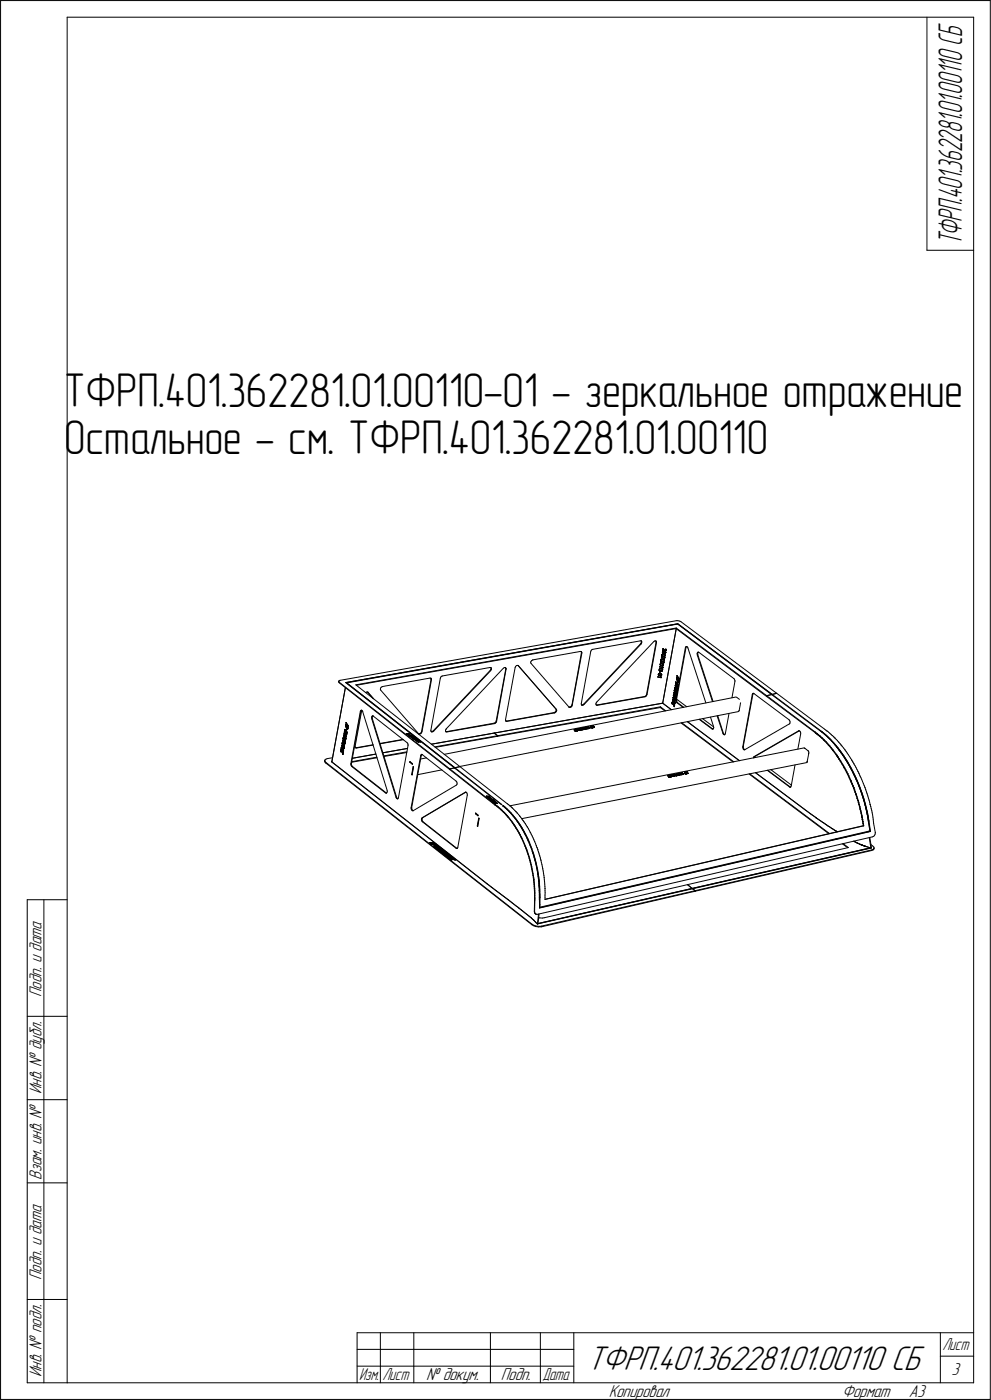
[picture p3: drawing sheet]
<svg xmlns="http://www.w3.org/2000/svg" width="297mm" height="420mm" viewBox="0 0 297 420" stroke-linecap="round" stroke-linejoin="round" font-family="sans-serif">
<defs><g id="words">
<g font-size="14.6">
<text x="19.3" y="122.2">ТФРП.401.362281.01.00110-01 - зеркальное отражение</text>
<text x="19.3" y="136.4">Остальное - см. ТФРП.401.362281.01.00110</text>
</g>
<text font-size="10.9" x="176.1" y="411.2">ТФРП.401.362281.01.00110 СБ</text>
<text font-size="10.5" x="288.7" y="73.7" transform="rotate(-90 288.7 73.7)">ТФРП.401.362281.01.00110 СБ</text>
<g font-size="5.5">
<text x="12.4" y="299.4" transform="rotate(-90 12.4 299.4)">Подп. и дата</text>
<text x="12.4" y="328.5" transform="rotate(-90 12.4 328.5)">Инв. № дубл.</text>
<text x="12.4" y="354.2" transform="rotate(-90 12.4 354.2)">Взам. инв. №</text>
<text x="12.4" y="384.4" transform="rotate(-90 12.4 384.4)">Подп. и дата</text>
<text x="12.4" y="413.5" transform="rotate(-90 12.4 413.5)">Инв. № подл.</text>
<text x="285.5" y="412.9">3</text>
<text x="127.8" y="414.4">№ докум.</text>
<text x="150.3" y="414.4">Подп.</text>
<text x="182.6" y="419.4">Копировал</text>
<text x="252.6" y="419.4">Формат</text>
<text x="272.7" y="419.4">A3</text>
</g>
<g font-size="5.4">
<text x="282.8" y="405.4">Лист</text>
<text x="107.8" y="414.4">Изм.</text>
<text x="114.8" y="414.4">Лист</text>
<text x="162.8" y="414.4">Дата</text>
</g>
</g></defs>
<g fill="none" stroke="#000" stroke-width=".3">
<path d="M.2 .2v420zM.2 .2h296.9zM20.2 5.2v410zM20.2 5.2h271.9zM278.1 5.2v69.9zM292.1 5.2v410zM297.1 .2v420zM278.1 75.1h14zM154.9 199.9l.3-.1zM155.2 199.8h.3zM155.4 199.8l11.4 13.1zM155.5 199.8h.1"/>
<path d="M155.5 199.9l11.4 13.1zM159.2 198.9l.1 .3zM159.3 198.6l-.1 .3zM159.3 199.2l11.4 13.1zM159.5 198.3l-.2 .3zM159.5 198.3l.3-.1zM159.8 198.2h.1M159.9 198.1l14.3-2.5zM174.2 195.6h.2zM174.4 195.6l.1 .3zM174.4 195.6h.1M174.5 195.7l.1 .2z"/>
<path d="M174.5 195.9h.1M174.5 196l-2.9 15.6zM174.6 195.9v.2zM174.6 196.1l-2.9 15.6zM177.2 195.6l-2.8 15.6zM177.4 195.3l-.2 .3zM177.4 195.3l.2-.3zM177.6 195l.3-.1zM177.9 194.9l14.3-2.5zM192.2 192.4h.2zM192.2 193.3l-17.1 18.1zM192.4 193.3h.1"/>
<path d="M192.4 193.3l-17.1 18.2zM192.4 192.4h.1M192.4 192.4l.1 .3zM192.4 193l-.2 .3zM192.4 192.4l.2 .3zM192.5 192.7l-.1 .3zM192.5 193l-.1 .3zM192.6 192.7l-.1 .3zM196.1 192.7l-17.1 18.1zM196.1 192.7l.3-.3zM196.4 192.4h.3zM196.7 192.4l.1 .1z"/>
<path d="M196.8 192.4l.1 .3zM196.8 192.5l.2 .2zM196.8 192.8l-2.8 15.6zM196.9 192.7h.1M197 192.9l-2.9 15.6zM197 192.7v.2zM198.1 199.6h.1M198.1 199.5h.1M198.2 199.6h.1M198.1 199.4h.1M198.1 199.3h.1M198.2 199.7h.1"/>
<path d="M198.1 199.7h.1M198.2 199.5h.1M198.2 199.4h.1M198.2 199.3h.1M198.2 198.9h.1M198.2 198.8h.1M198.2 199.8h.1M198.2 199.2h.1M198.2 199.7l.6 .1zM198.2 199.8l.6 .1zM198.2 198.7h.1M198.2 199.7l.6 .2z"/>
<path d="M198.2 198.6h.1M198.3 199h.1M198.3 199.2h.1M198.3 198.6h.1M198.3 198.9h.1M198.3 198.8h.1M198.3 198.5h.1M198.3 199.3h.1M198.3 198.2h.1M198.3 198.7h.1M198.3 199.3h.6zM198.4 198.2h.1"/>
<path d="M198.3 199.3l.6 .1zM198.4 198.9h.1M198.4 199h.1M198.3 199.2l.6 .1zM198.3 198.1h.1M198.4 198h.1M198.3 198h.1M198.4 198.5h.1M198.4 198.9l.6 .2zM198.4 197.9l.8 .2zM198.4 199l.6 .1zM198.4 199l.5 .1z"/>
<path d="M198.4 198.1h.1M198.4 198l.9 .2zM198.4 198.4h.1M198.5 197.4h.1M198.5 197.3h.1M198.5 198.5l.6 .1zM198.5 198.5l.5 .1zM198.5 198.4l.6 .1zM198.5 197.5h.1M198.5 197.2h.1M198.5 197.1h.1M198.6 197.4h.1"/>
<path d="M198.6 197.5h.1M198.6 196.8h.1M198.6 197.2h.1M198.6 197.1h.1M198.6 196.7h.1M198.6 197h.1M198.6 196.5h.1M198.6 197.5l.6 .2zM198.7 197.5h.1M198.6 196.6l1 .1zM198.6 197.6l.6 .1zM198.7 196.8h.1"/>
<path d="M198.6 197.6h.1M198.6 196.6h.1M198.7 196.7h.1M198.7 197.1h.1M198.7 197h.1M198.7 196.5l.8 .1zM198.7 197.5l.5 .1zM198.7 197l.6 .1zM198.8 196h.1M198.8 195.9h.1M198.8 197l.5 .1zM198.8 197.1h.5z"/>
<path d="M198.8 195.8h.1M198.8 195.7h.1M198.8 199.9h.1M198.9 199.9h.1M198.8 195.6h.1M198.9 196.1h.1M198.9 196h.1M198.9 199.8h.1M198.8 195.3h.1M198.8 195.5h.1M198.9 195.3h.1M198.9 199.4h.1"/>
<path d="M198.9 199.3h.1M198.9 195.6h.1M198.9 195.7h.1M198.9 196.1h.2zM198.9 195.2h.1M198.9 194.7l-.1 .5zM199.1 196.1h.1M199 199.1h.1M198.9 195.5h.1M198.9 194.7h.1M199.1 196h.1M199 199.9h.1"/>
<path d="M199 194.7h.1M199 194.8h.1M199 199.4h.1M199 194.8l-.1 .4zM199 199.7h.1M199 199.3h.1M199 194.7l.5 .6zM199 195.6h.1M199 195.5h.1M199 199.8h.1M199 199.6h.1M199 198.6h.1"/>
<path d="M199 195.5h.2zM199.1 199.1h.1M199 194.9l.4 .5zM199 194.9l-.1 .4zM199 199.5h.1M199.1 198.6h.1M199.1 199h.1M199.1 199.6h.1M199.1 199.7h.1M199.1 198.5h.1M199.1 199.4h.1M199.1 198.7h.1"/>
<path d="M199.1 197.9h.1M199.1 199.5h.1M199.1 197.9l.1 .2zM199.1 198.9h.1M199.1 198.8h.1M199.1 197.8h.1M199.1 195.6h.1M199.2 196.1h.1M199.2 198.6h.1M199.2 197.8l.1 .3zM199.2 198.9h.1M199.2 199h.1"/>
<path d="M199.2 195.6h.1M199.2 195.5h.1M199.2 196h.1M199.2 198.7h.1M199.2 198.8h.1M199.2 195.9h.1M199.3 197.6h.1M199.2 195.7h.1M199.3 197.7h.1M199.3 195.9h.1M199.3 195.6h.1M199.3 195.8h.1"/>
<path d="M199.3 196h.1M199.3 195.7h.1M199.3 197.1h.1M199.3 197.2h.1M199.3 196.1h.1M199.3 198.2h.1M199.3 198.1h.1M199.3 197.5h.1M199.4 196.1h.1M199.4 196h.1M199.4 197.6h.1M199.4 196.4l.1 .2z"/>
<path d="M199.4 197.1h.1M199.4 197.4h.1M199.4 197.5h.1M199.4 196.4h.1M199.4 195.7h.1M199.4 197.2h.1M199.5 196.2h.1M199.5 195.4h.1M199.4 196.3h.1M199.4 196.4l.2 .3zM199.4 197.3h.1M199.5 196.1h.1"/>
<path d="M199.5 197.4h.1M199.5 195.7h.1M199.5 195.3h.1M199.5 197.2h.1M199.5 197.3h.1M199.5 197.5h.1M199.5 195.6h.1M199.6 195.5h.1M199.5 195.5h.1M199.6 196.2h.1M199.6 196.1h.1M199.6 195.7h.1"/>
<path d="M199.6 195.3h.1M199.6 196.7h.1M199.6 195.4h.1M199.6 196h.1M199.6 195.8h.1M199.7 195.5h.1M199.7 196h.1M199.7 195.9h.1M199.7 195.7h.1M199.7 196.1h.1M199.7 195.4h.1M199.8 195.4h.1"/>
<path d="M199.7 194.9h.1M199.7 195h.1M199.7 195.8h.1M199.7 195.3h.1M199.8 195h.1M199.8 195.9h.1M199.8 194.9h.1M199.8 195.3h.1M199.8 195.1h.1M199.8 195.2h.1M199.9 195h.1M199.9 195.3h.1"/>
<path d="M199.9 195.2h.1M199.9 195.1h.1M202.9 188.7l27.1 20.4zM202.9 188.8l-4.1 22.3zM202.9 188.6l27.1 20.3zM202.9 188.6v.1zM202.9 186.4h.5zM203.3 187.4l28.2 21.1zM203.4 187.3l28.3 21.2zM203.4 186.4l.6 .1zM204 186.5l.3 .1zM204.3 186.6l28.7 21.6z"/>
<path d="M205.7 194.4l-2.9 15.7zM205.8 194.2l-.1 .2zM205.8 194.2l.2-.1zM205.8 194.4l-2.8 15.7zM206 194.1h.2zM206 194.1l-.2 .3zM206 194.1h.1M206.2 194.1l.1 .3zM206.3 194.4l.1 .2zM206.4 194.6l5.4 16.4zM209.2 196.2v.4zM209.2 196.6l4.6 14.1z"/>
<path d="M209.3 195.9l-.1 .3zM209.3 195.9l.2-.1zM209.3 196.2l.1 .4zM209.4 196.6l4.6 14zM209.4 195.9l-.1 .3zM209.4 195.9l.1-.1zM209.5 195.8h.2zM209.7 195.8l10.5 8zM101.6 204.7l.1 .2zM101.6 204.5v.2zM101.6 204.6l.2 .3zM101.6 204.6h.1"/>
<path d="M101.6 204.5l.2-.1zM101.7 204.9l.1 .1zM101.8 204.4l.2-.1zM101.8 205l33.2 26.1zM101.8 204.9l33.2 25.9zM102 204.3h.1M102.1 204.3l100.8-17.9zM103.3 219.6h.1M103.3 219.7l.1 .4zM103.3 219.7h.1M103.4 219.7h.1M103.4 219.7l.1 .4z"/>
<path d="M103.4 219.6h.1M103.4 219.6l.6 1zM103.5 219.3h.1M103.4 219.2h.1M103.4 219.8l.1 .3zM103.5 219.4h.1M103.4 219.3h.1M103.4 219.8l.6 .8zM103.4 219.1h.1M103.5 219.2h.1M103.5 219.6h.1M103.5 219.5h.1"/>
<path d="M103.5 219.1h.1M103.5 219h.1M103.6 219.1h.1M103.6 219h.1M103.6 206.5l-4 22.1zM103.6 206.5l-4 22.3zM103.6 219.2h.1M103.7 219.2h.1M103.7 218h.1M103.7 217.9h.1M103.7 217.8h.1M103.7 219.1h.1"/>
<path d="M103.7 217.7h.1M103.7 217.6h.1M103.8 218.1h.1M103.7 219.3l.4 1zM103.7 219.3l.3 1zM103.7 219.3h.1M103.8 218.2h.1M103.7 218.1h.1M103.7 204.9l32.7 25.6zM103.7 204.9l99.7-17.6zM103.8 217.6h.1M103.8 217.8h.1"/>
<path d="M103.8 217.7h.1M103.8 219.3l.2 .9zM103.8 218h.1M103.8 217.9h.1M103.8 218.2l.4 .6zM103.8 218.1l.4 .6zM103.8 217l.2 .5zM103.8 217h.1M103.8 217l.1 .5zM103.9 217.7l.4 .6zM103.9 217.6l.4 .6zM103.9 217l.6 .9z"/>
<path d="M104 217.5h.1M103.9 217.2l.6 .8zM103.9 219.3h.1M103.9 217.1l.6 .9zM104 219.4h.1M103.9 217.2l.1 .3zM103.9 217.1h.1M104 217.6h.1M104 219.3h.1M104 218.8h.1M104 218.8l-.1 .5zM104 205l32.5 25.5z"/>
<path d="M104 205l99.3-17.6zM104.1 218.8l-.1 .5zM104.1 218.8h.1M104.1 218.9l-.1 .5zM104.1 219.8l-.1 .4zM104.1 219.8h.1M104.1 219.8v.4zM104.2 218.9h.1M104.2 219.8h.1M104.2 219.9l-.1 .5zM104.2 218.7h.1M104.3 218.9h.1"/>
<path d="M104.3 218.8h.1M104.3 218.3h.1M104.3 218.7h.1M104.3 218.4h.1M104.3 218.2h.1M104.4 218.4h.1M104.4 218.5h.1M104.4 218.6h.1M104.4 218.7h.1M104.4 218.8h.1M104.4 218.9h.1M104.5 218h.1"/>
<path d="M104.5 217.9h.1M106.8 205.6l31.2 24.6zM106.8 205.6l96.1-17zM106.9 205.7l96-17zM108.1 213.6l-2.8 15.6zM108.2 213.3l-.1 .3zM108.2 213.3l.2-.1zM108.3 213.6l-2.8 15.6zM108.4 213.3l-.1 .3zM108.4 213.3h.1M108.4 213.2l.2 .1zM108.5 213.2l-1.9 10.9z"/>
<path d="M108.6 213.3l.2 .2zM108.8 213.5v.2zM108.8 213.7l7.4 23.6zM109.7 207.9l.3-.1zM110 207.8h.3zM110.3 207.8h.1M110.3 207.8l1.7 1.9zM110.4 207.8h.1M110.4 207.9l1.7 1.9zM111.5 215.4v.4zM111.5 215.8l7.3 23.6zM111.6 215.1l-.1 .3z"/>
<path d="M111.6 215.1l.2-.2zM111.7 215.3v.5zM111.7 215.8l7.3 23.6zM111.8 215l-.1 .3zM111.8 215l.1-.1zM111.8 214.9l.2 .1zM112 215h.1M112 215l10.1 8zM114.1 206.9l.1 .3zM114.2 206.6l-.1 .3zM114.2 207.2l11.4 13.1zM114.4 206.3l-.2 .3z"/>
<path d="M114.4 206.3l.3-.1zM114.7 206.2h.1M114.8 206.1l14.2-2.5zM126.4 220l-.3 .2zM126.5 219.6l-.1 .4zM126.6 219.7l-.2 .3zM129 203.6h.3zM129.2 203.6l.1 .3zM129.3 203.6h.1M129.3 219.5l.1 .2zM129.3 219.2v.3zM129.3 203.7l.2 .2z"/>
<path d="M129.3 203.9h.1M129.3 204l-2.8 15.6zM129.5 219.7h.1M129.4 219.7l.1 .1zM129.5 203.9v.2zM129.5 219.7l.2-.1zM129.5 204.1l-2.9 15.6zM129.5 219.8l.3-.1zM129.7 219.6l.3-.2zM129.8 219.7l.3-.2zM132.1 203.6l-2.8 15.6zM132.2 203.3l-.1 .3z"/>
<path d="M132.2 203.3l.3-.3zM132.5 203l.3-.1zM132.8 202.9l14.2-2.5zM133.7 219.5l.1 .2zM133.7 219.2v.3zM133.7 219.7h.3zM133.9 219.7h.1M133.9 219.7l.2 .1zM133.9 218.9l-.2 .3zM133.9 218.9h.1M134 219.7l14.3-2.6zM134.1 219.8l14.3-2.5z"/>
<path d="M147 200.4h.3zM147.1 201.3l-17.1 18.1zM147.2 201.3l-17.1 18.2zM147.2 201.3h.1M147.3 200.4l.1 .3zM147.3 201l-.2 .3zM147.3 200.4h.1M147.4 200.7l-.1 .3zM147.4 200.7v.3zM147.4 201l-.2 .3zM148.3 217.1l.2-.1zM148.4 217.3l.2-.2z"/>
<path d="M148.8 216.8l-.3 .2zM148.9 216.5l-.1 .3zM148.9 216.9l-.3 .2zM149 216.5l-.1 .4zM151 200.7l.3-.3zM151 200.7l-17.1 18.1zM151.3 200.4h.3zM151.6 200.4l.1 .1zM151.7 200.4l.1 .3zM151.7 216.3l.1 .2zM151.7 216.1v.2zM151.7 200.5l.1 .2z"/>
<path d="M151.8 200.7h.1M151.8 216.5h.2zM151.8 200.8l-2.9 15.7zM151.8 216.5h.1M151.8 200.7v.2zM151.8 200.9l-2.8 15.6zM151.8 216.5l.3 .1zM152 216.5l14.2-2.5zM152.1 216.6l14.3-2.6zM154.6 200.4l-2.9 15.7zM154.7 200.1l-.1 .3zM154.7 200.1l.2-.2z"/>
<path d="M166.3 213.9h.1M166.3 213.9l.3-.2zM166.5 214h.1M166.5 214l.3-.2zM166.8 212.9l.1 .2zM166.8 213.4l-.2 .3zM166.9 213.1l-.1 .3zM166.9 213l.1 .2zM167 213.5l-.2 .3zM167 213.2v.3zM170.8 212.3h.1M170.7 212.3h.2z"/>
<path d="M170.8 212.3l.2 .1zM170.9 212.3l.3-.1zM171 212.4l.3-.1zM171.2 212.2l.2-.2zM171.6 212l-.3 .3zM171.6 211.6l-.2 .4zM171.7 211.7l-.1 .3zM172.3 219.2h.1M172.3 219.1h.1M172.3 219h.1M172.4 219.1h.1M172.4 219h.1"/>
<path d="M172.5 219.1h.1M172.5 219h.1M172.6 219.1h.1M172.6 219.5h.1M172.6 219.5h.3zM172.6 219h.1M172.6 219.2h.1M172.6 219.2v.3zM172.7 219.1h.1M172.7 219.2l-.1 .3zM172.7 219.2h.1M172.8 219h.1"/>
<path d="M172.8 219.1h.1M172.9 219.1h.1M172.8 218.9h.1M172.9 218.9h.1M172.9 219h.1M172.9 219.5h.1M172.9 219.2h.1M172.9 219.3h.1M173 219.2h.1M173 219.1h.1M173 219.3h.1M173 218.9h.1"/>
<path d="M173 219.4h.1M173.1 219.4h.1M173.1 219.2h.1M173.1 219.1h.1M173.1 218.9h.1M173.1 219h.1M173.2 219.4h.1M173.2 219h.1M173.2 219.2h.1M173.2 219.1h.1M173.3 219.4h.1M173.3 219.2h.1"/>
<path d="M173.3 219.3h.1M173.4 219.3h.1M173.4 219h.1M173.4 219.4h.1M173.4 218.9l-.1 .1zM173.4 218.8l-.1 .2zM173.4 218.9h.1M173.4 218.8h.1M173.4 218.9l.3 .4zM173.4 218.9l.4 .4zM173.5 218.8l.3 .5zM173.7 219.3h.1"/>
<path d="M173.8 219.3h.1M173.8 218.9l.1 .3zM173.8 218.9h.1M173.8 218.8h.1M173.9 219.3h.1M173.8 218.9l.2 .3zM173.8 219.2h.1M173.8 218.7h.1M173.9 219.2h.1M173.9 218.7h.1M173.9 218.8h.1M174 219.2h.1"/>
<path d="M174 218.7h.1M174 218.8h.1M174.1 219.2h.1M174.1 218.7h.1M174.1 218.8h.1M174.1 218.8l.2 .3zM174.2 219.2h.1M174.2 218.8h.1M174.2 218.8l.1 .3zM174.2 218.8l.2 .3zM174.3 219.2h.1M174.3 219.1h.1"/>
<path d="M174.3 218.8h.1M174.4 218.7h.1M174.4 219.2h.1M174.4 219.1h.1M174.4 218.7l-.1 .1zM174.4 211.5l.1 .2zM174.4 211.2v.3zM174.4 218.7l.3 .4zM174.5 211.7h.1M174.5 218.7l.3 .4zM174.5 211.7l.3-.1zM174.5 211.7l.2 .1z"/>
<path d="M174.7 211.8l.3-.1zM174.7 219.1h.1M174.8 219.1h.1M174.8 218.7h.1M174.8 218.6h.1M174.8 218.7l.1 .2zM174.8 218.7l.2 .3zM174.8 218.7l.2 .2zM174.8 211.6l.3-.2zM174.9 218.5h.1M174.9 219.1h.1M174.8 219h.1"/>
<path d="M174.9 219h.1M174.9 218.6h.1M175 219h.1M175 211.7l.3-.2zM175 218.5h.1M175 218.6h.1M175.1 219h.1M175.1 218.6h.1M175.1 218.6l.2 .3zM175.2 219h.1M175.3 219h.1M175.3 218.6h.1"/>
<path d="M175.3 218.5h.1M175.3 218.6l.1 .3zM175.3 218.9h.1M175.3 218.6l.2 .3zM175.3 218.4h.1M175.4 218.4h.1M175.4 218.5h.1M175.5 218.9h.1M175.5 218.5h.1M175.5 218.4h.1M175.6 218.9h.1M175.6 218.4h.1"/>
<path d="M175.6 218.5h.1M175.6 218.5l.2 .3zM175.6 218.5l.3 .3zM175.7 218.9h.1M175.8 218.9h.1M175.8 218.5h.1M175.8 218.8h.1M175.9 218.8h.1M175.9 218.4h.1M175.9 218.4l-.1 .1zM175.9 218.9h.1M175.9 218.4l.2 .4z"/>
<path d="M175.9 218.4l.3 .4zM176.1 218.4h.1M176.2 218.8h.1M176.2 218.3h.1M176.2 218.3l-.1 .1zM176.2 218.3l.4 .5zM176.2 218.4l.3 .3zM176.3 218.3l.3 .4zM176.4 218.3l.3-.1zM176.4 218.3l.1 .2zM176.4 218.3h.1M176.4 218.2h.3z"/>
<path d="M176.4 218.3l.1 .1zM176.5 218.5h.1M176.5 218.8h.1M176.6 218.8h.1M176.5 218.5h.2zM176.7 218.4h.1M176.6 218.7h.1M176.7 218.2h.1M176.7 218.7h.1M176.8 218.7h.1M176.7 218.5h.1M176.8 218.5h.1"/>
<path d="M176.8 218.4h.1M176.9 218.7h.1M176.9 218.5h.1M176.9 218.6h.1M177 218.6h.1M177 218.7h.1M177 218.5h.1M177 218.5l.3-.1zM177.3 218.1h.1M177.3 218.2l.2 .3zM177.3 218.2h.1M177.3 218.4h.1"/>
<path d="M177.4 218.2h.1M177.4 218.4h.1M177.4 218.2l.1 .2zM177.4 218.1h.1M177.5 218.1h.1M177.5 218h.1M177.5 218.5h.1M177.6 218.5h.1M177.6 218.1h.1M177.7 218.5h.1M177.6 218.1l.2 .3zM177.7 218.1h.1"/>
<path d="M177.7 218.1l.2 .3zM177.8 218.5h.1M177.8 218h.1M177.9 217.9h.1M177.8 218.4h.1M177.9 218.5h.1M177.9 218h.1M177.9 218.4h.1M178 218h.1M178 217.9h.1M178.1 218h.1M178.1 218.2h.1"/>
<path d="M178 218.1h.1M178 218.2h.1M178.1 218.5h.1M178.1 218.4h.1M178.2 218.4h.1M178.1 218.1h.1M178.2 218.2h.1M178.3 218.4h.1M178.3 218.3h.1M178.3 218.2h.1M178.4 218.3h.1M178.4 218.4h.1"/>
<path d="M178.8 211.5l.1 .2zM178.8 211.2v.3zM178.9 211.6l.2 .1zM178.9 211.7l.3 .1zM179 210.9l-.2 .3zM179 210.9h.1M179.1 211.7l14.3-2.6zM179.2 211.8l14.3-2.6zM193.4 209.1l.2-.1zM193.5 209.2l.3-.1zM193.9 208.8l-.3 .2zM194 208.9l-.2 .2z"/>
<path d="M194 208.4l-.1 .4zM194.1 208.5l-.1 .4zM197.4 203.3h.1M197.4 203.2h.1M197.4 203.3l.9 .2zM197.4 203.2l.9 .3zM197.4 203.2l.9 .2zM197.6 202.7h.1M197.5 202.6h.1M197.5 202.5h.1M197.6 202.8h.1M197.6 202.6h.1"/>
<path d="M197.5 202.4h.1M197.6 202.4h.1M197.6 202.3h.1M197.7 202.8h.1M197.7 202.7h.1M197.6 202.5h.1M197.7 202.4h.1M197.7 202.8l.5 .1zM197.7 202.3h.1M197.7 202.7l.6 .2zM197.7 202.2h.1M197.8 202.2l.6 .2z"/>
<path d="M197.8 201.3h.1M197.8 201.2h.1M197.8 202.3l.5 .1zM197.8 200.9h.1M197.8 200.9v.2zM197.8 201.1h.1M197.9 201.4h.1M197.8 201.4h.1M197.9 201.3h.1M197.9 200.7h.1M197.9 200.9l-.1 .2zM197.9 200.9h.1"/>
<path d="M197.9 201.2h.1M197.9 200.6h.1M197.9 200.7l.9 .2zM198 201.4h.1M197.9 200.6l.9 .2zM198 202.1h.1M197.9 201.4h.2zM198 200.2h.1M198 201.3h.1M198.1 201.5h.1M198 200.2l.9 .2zM198 200.2l.8 .1z"/>
<path d="M198 201.6h.1M198 201.6l-.1 .5zM198 201.5h.1M198.1 201.6l-.1 .5zM198.1 201.4h.1M198.2 201.5h.1M198.2 201.4h.1M198.1 212.4l1.4 1zM198.2 203.2l.1 .2zM198.2 201.3h.1M198.2 203.2h.1M198.2 203.1h.1"/>
<path d="M198.2 212.2l-.1 .2zM198.2 212.2l1.5 1.2zM198.2 203.1l.2 .3zM198.3 202.9h.1M198.4 202.9h.1M198.3 201.2h.1M198.3 201.3h.1M198.3 201.4h.1M198.4 203.5h.1M198.4 202.8h.1M198.3 202.8h.1M198.3 202.4h.1"/>
<path d="M198.4 201.4h.1M198.4 201.3h.1M198.4 201.5h.1M198.4 203.4h.1M198.4 202.4h.1M198.5 201.5h.1M198.4 202.7h.1M198.4 202.5h.1M198.5 202.4h.1M198.5 202.7h.1M198.5 202.6h.1M198.5 202.8h.1"/>
<path d="M198.5 201.4h.1M198.5 202.5h.1M198.6 201.5h.1M198.6 201.4h.1M198.6 200.5h.1M198.6 200.6h.1M198.7 201.5h.1M198.6 200.6l.2 .2zM198.7 200.5l.1 .3zM198.7 200.1h.1M198.7 201.4h.1M198.7 200h.1"/>
<path d="M198.7 201.3h.1M198.7 200.1l.1 .2zM198.8 200.1l.1 .3zM198.8 201.3h.1M198.8 200h.1M198.8 201.1h.1M198.8 200l.1 .3zM198.8 201.1v.2zM198.8 200.9h.1M198.8 211.1l2.6 2zM198.8 200.8h.1M198.9 200.4h.1"/>
<path d="M198.9 200.3h.1M201.7 211.1h.1M201.6 211.1h.1M201.7 211h.1M201.7 211.3h.1M201.7 211.2h.1M201.7 210.9h.1M201.6 211h.1M201.7 211.4h.1M201.8 211.4h.1M201.7 210.8h.1M201.8 210.9h.1"/>
<path d="M201.8 210.8h.1M201.8 211.3h.1M201.8 210.4h.1M201.8 210.3h.1M201.8 210.5h.1M201.8 210.2h.1M201.8 210.1h.1M201.9 210.4h.1M201.9 210.6h.1M201.9 210.9h.1M201.9 210.7h.1M201.8 210.6h.1"/>
<path d="M201.9 210.5h.1M201.9 211h.1M201.9 210.2h.1M201.9 210.1h.1M201.9 209.4h.1M201.9 209.5l.2 .4zM201.9 211.1l.4 1zM202 210.7h.1M202 211.1h.1M201.9 209.5h.1M202 210.1h.1M202 211.1l.3 1z"/>
<path d="M202 209.4l.6 1zM202 210.2h.1M202 210.3h.1M202 211.1l.3 .9zM202 210.8h.1M202 211h.1M202 209.6l.6 .8zM202.1 210.8h.1M202 209.6l.1 .3zM202.1 210.2h.1M202.1 210.7h.1M202.1 210h.1"/>
<path d="M202.1 209.1h.1M202.1 210.3h.1M202.1 209h.1M202.1 208.9h.1M202.1 208.8h.1M202.1 208.7h.1M202.1 208.6h.1M202.1 209.2h.1M202.1 209.9h.1M202.1 210.4h.1M202.1 210.9h.1M202.1 210.5h.1"/>
<path d="M202.1 210.6h.1M202.2 210.9h.1M202.2 209.2h.1M202.2 211.1h.1M202.1 211h.1M202.1 208.5h.1M202.1 209.2l.5 .6zM202.2 209.1h.1M202.2 211h.1M202.2 211.1l.1 .1zM202.2 208h.1M202.2 209.1l.4 .6z"/>
<path d="M202.2 208.7h.1M202.2 208.6h.1M202.2 208l.1 .4zM202.2 209.2l.4 .6zM202.2 210.6h.1M202.2 210.4h.1M202.2 207.9l.7 1zM202.2 211l.1 .2zM202.3 210.4h.1M202.3 210.5h.1M202.3 208.7l.4 .6zM202.3 208.1l.1 .3z"/>
<path d="M202.3 210.6h.1M202.3 208.7l.3 .6zM202.3 208.6l.4 .6zM202.3 208.1h.1M202.3 212.2h.1M202.3 208.1l.6 .9zM202.3 212.1h.1M202.3 210.6l.1 .1zM202.3 208.5h.1M202.4 211.3h.1M202.4 211.2h.1M202.4 207.5h.1"/>
<path d="M202.3 207.4h.1M202.3 207.3h.1M202.3 210.5l.1 .2zM202.4 207.4h.1M202.4 208.5h.1M202.4 207.2h.1M202.4 207.1h.1M202.4 211.6l-.1 .4zM202.4 211.6h.1M202.4 207.7h.1M202.4 207.6h.1M202.4 208.4h.1"/>
<path d="M202.4 207.3h.1M202.4 210.7h.1M202.4 207.8h.1M202.4 211.7l-.1 .5zM202.4 210.8h.1M202.5 206.8h.1M202.4 206.7h.1M202.4 206.6h.1M202.4 207.7l.5 .5zM202.4 207.7l.5 .6zM202.4 207.8l.4 .5zM202.4 211.1h.1"/>
<path d="M202.5 211.2h.1M202.5 211.3h.1M202.5 210.9h.1M202.5 211h.1M202.5 207.1h.1M202.5 206.9h.1M202.5 206.5h.1M202.5 210.8h.1M202.5 207.2h.1M202.5 206.7h.1M202.5 206.6h.1M202.5 211.1h.1"/>
<path d="M202.5 206.4h.1M202.5 207.3l.4 .5zM202.6 207h.1M202.5 207.2l.4 .5zM202.6 206.9h.1M202.6 207l.4 .6zM202.6 206.9l.4 .6zM202.6 209.8h.1M202.6 206.5h.1M202.6 206.3h.1M202.6 209.7h.1M202.6 210.1h.1"/>
<path d="M202.6 205.8l.1 .4zM202.6 210.4h.1M202.6 205.8h.1M202.6 210.2h.1M202.6 205.7h.1M202.7 209.8h.1M202.7 210.2h.1M202.6 206.5l.5 .6zM202.6 206.4h.1M202.6 209.3h.1M202.6 205.7l.7 1zM202.7 209.2h.1"/>
<path d="M202.7 209.7h.1M202.7 205.9l.6 .9zM202.7 210.1h.1M202.7 206.2h.1M202.7 206.3h.1M202.7 205.3h.1M202.7 205.2h.1M202.7 206.5l.4 .6zM202.7 209.3h.1M202.7 205.3l.1 .4zM202.7 209.4h.1M202.7 206.4l.4 .6z"/>
<path d="M202.7 205.9l.1 .3zM202.7 209.6h.1M202.7 209.5h.1M202.7 205.2l.7 1zM202.8 206.3h.1M202.8 209.4h.1M202.8 209.5h.1M202.8 209.6h.1M202.8 205.4l.6 .8zM202.8 206.2h.1M202.8 204.8h.1M202.8 204.7h.1"/>
<path d="M202.8 209.8h.1M202.8 204.8l.1 .5zM202.8 205.4l.1 .3zM202.8 210.4l.1 .3zM202.8 210.1v.3zM202.8 205.8h.1M202.9 205.8h.1M202.8 204.8l.7 .9zM202.9 208.4h.1M202.9 208.6h.1M202.9 204.9l.6 .8zM202.9 204.9v.3z"/>
<path d="M202.9 208.3h.1M202.9 208.7h.1M202.9 205.7h.1M202.9 209h.1M202.9 210.7l.2 .3zM202.9 205.3h.1M202.9 208.9h.1M202.9 207.8h.1M203 208.3h.1M202.9 207.9h.1M202.9 205.2h.1M202.9 207.7h.1"/>
<path d="M203 210.4l.1 .3zM203 210.1v.3zM203 207.9h.1M203 208h.1M203 208.1h.1M203 208.2h.1M203 203.6h.1M203 207.6h.1M203 207.8h.1M203 203.9h.1M203 203.8h.1M203 203.7h.1"/>
<path d="M203 207.5h.1M203 204h.1M203 208.4h.1M203 209.9l.4 .3zM203.1 207.6h.1M203.1 204h.1M203.1 203.9h.1M203 203.5h.1M203.1 207.5h.1M203.1 210.7l.2 .2zM203.1 207.1h.1M203.1 203.6h.1"/>
<path d="M203.1 207h.1M203.1 204.1h.1M203.1 204.1l.4 .6zM203.1 208h.1M203.1 208.1h.1M203.1 203.5h.1M203.1 211l1.9 1.4zM203.1 207.2h.1M203.1 202.9l.1 .5zM203.2 207.5h.1M203.1 202.9h.1M203.1 204l.4 .6z"/>
<path d="M203.2 207.6h.1M203.2 203.5h.1M203.2 203.6h.1M203.2 202.9h.1M203.2 207.3h.1M203.2 207.2h.1M203.2 202.9l.6 .9zM203.2 207.1h.1M203.2 202.9v.5zM203.2 207.4h.1M203.2 203l.1 .4zM203.2 203l.6 .8z"/>
<path d="M203.2 203h.1M203.2 203.6l.4 .6zM203.2 203.5l.4 .6zM203.2 205.2h.1M203.3 205.2h.1M203.3 203.4h.1M203.2 203.4h.1M203.3 210.9l1.8 1.4zM203.3 206.8h.1M203.3 206.7h.1M203.3 204.6h.1M203.3 204.6l-.1 .5z"/>
<path d="M203.4 206.2h.1M203.4 204.6h.1M203.4 204.7h.1M203.4 204.6l-.1 .5zM203.4 210.2l2.6 2zM203.4 204.7l-.1 .5zM203.5 205.8h.1M203.5 205.7h.1M203.5 204.7h.1M203.5 204.6h.1M203.6 204.8h.1M203.6 204.6h.1"/>
<path d="M203.6 204.7h.1M203.6 204.2h.1M203.6 204.1h.1M203.7 204.6h.1M203.6 204.3h.1M203.7 204.2h.1M203.7 204.5h.1M203.7 204.3h.1M203.7 204.4h.1M203.7 204.7h.1M203.8 203.9h.1M203.8 203.8h.1"/>
<path d="M204.3 217l15.7 11.8zM204.6 217l15.6 11.7zM206.2 216.7l15.7 11.7zM209.8 216l3.9 2.9zM209.9 215.9l3.9 2.9zM210.8 215.8l3.3 2.4zM213.2 215.3l.9 2.8zM213.7 218.9h.2zM213.8 218.8l.2 .1zM213.9 218.9l.1-.1zM214.1 218.1l.1 .4zM214.2 218.5l-.2 .3z"/>
<path d="M215.2 214.9l1.7 5.3zM215.3 214.9l1.7 5.2zM218.7 214.2l-1.1 6.1zM220.2 203.8l.2 .2zM220.4 204l.1 .3zM220.5 204.3v.3zM220.5 204.6l-.9 4.9zM221.1 209.4l.8 .6zM221.1 209.4h.1M221.7 213.4h.1M221.8 213.3h.1M222.2 211l-.4 2.4z"/>
<path d="M225.7 208.5l-2.8 15.7zM225.8 208.2l-.1 .3zM225.8 208.2h.2zM225.9 208.5l-2.9 15.6zM226 208.2h.2zM226 208.2l-.1 .3zM226 208.2h.1M226.2 208.2h.1M226.2 208.2l10.6 7.9zM230 209.1l14.6 10.9zM230 208.9l14.6 10.9zM230 208.9l1.5-.4z"/>
<path d="M230 208.9v.2zM231.5 208.5l14.7 11zM231.6 208.5h.1M231.7 208.5l14.6 11zM231.7 208.5h.1M231.7 208.5l1.3-.3zM233 208.2l14.4 10.7zM236.8 216.1l.1 .3zM236.9 216.4l.2 .3zM237 217.1l-.1 .2zM237.1 216.7l-.1 .4zM239.6 219.4h.1"/>
<path d="M239.7 219.4l.2 .1zM239.9 219.5l.2 .2zM240.1 219.7l.1 .3zM244.6 220h.1M244.7 219.8h.1M244.7 219.9h.1M244.7 219.8l-.1 .2zM244.7 219.9l.4 .3zM244.7 219.9v.1zM244.7 219.9v.2zM246.2 219.5h.1zM246.3 219.6h.2z"/>
<path d="M246.3 219.6l.2 .1zM246.5 219.7h.1M246.5 219.6h.1M246.5 219.8h.1M246.6 219.7h.1M246.7 219.8h.1M246.7 219.8l.1 .2zM246.7 219.7h.1M246.8 219.8l.1 .1zM246.8 220h.1zM246.9 219.9l.2 .1zM247.4 218.9l.4 .3z"/>
<path d="M247.8 219.2l.4 .3zM248.2 219.5h.1M248.2 219.5l.4 .3zM248.6 219.8l.4 .3zM97.4 228.5l.1 .2zM97.5 228.3v.3zM97.5 228.3h.1M97.5 228.3l-.1 .2zM97.5 228.7l.2 .3zM97.5 228.6l.3 .3zM97.6 228l-.1 .3zM97.6 228l.3-.1z"/>
<path d="M97.7 229l.1 .1zM97.8 229.1l61.8 48.6zM97.8 228.9l61.8 48.6zM97.9 227.9l.4-.1zM98.3 227.8l1.5-.3zM99.4 228.7h.1M99.4 228.6l46.7 36.7zM99.6 228.6h.1M99.6 228.8l46.5 36.5zM102.3 225.4h.1M102.3 225.5h.1M102.2 225.4h.1"/>
<path d="M102.2 225.3h.1M102.3 225.3h.1M102.3 225.2h.1M102.3 225.7h.1M102.3 225.6h.1M102.3 225.1h.1M102.4 225.3h.1M102.4 225.7h.1M102.4 225.2h.1M102.4 225.6h.1M102.4 225.1h.1M102.4 224.6h.1"/>
<path d="M102.4 224.5h.1M102.4 224.7h.1M102.4 224.8h.1M102.5 225.3h.1M102.4 224.4h.1M102.5 225h.1M102.4 224.9h.1M102.5 224.9h.1M102.5 224.8h.1M102.5 224.5h.1M102.5 224.4h.1M102.5 225.2h.1"/>
<path d="M102.5 225.4l.4 1.1zM102.6 224.4h.1M102.5 223.8h.1M102.5 225.4h.1M102.5 223.8l.2 .4zM102.6 225.1h.1M102.6 225h.1M102.5 225.4l.3 1.1zM102.6 224.5h.1M102.6 224.6h.1M102.6 225.4l.3 1zM102.6 223.7l.6 1z"/>
<path d="M102.6 225.3h.1M102.6 223.8l.1 .4zM102.6 223.8h.1M102.6 223.9l.6 .8zM102.7 225h.1M102.7 225.1h.1M102.7 224.5h.1M102.6 223.9l.1 .3zM102.7 224.3h.1M102.7 224.7h.1M102.7 224.6h.1M102.7 223.3h.1"/>
<path d="M102.7 223.2h.1M102.7 224.2h.1M102.7 224.9h.1M102.7 224.8h.1M102.7 223.5h.1M102.7 223.4h.1M102.7 223.1h.1M102.7 225.3h.1M102.7 225.2h.1M102.7 223h.1M102.7 222.9h.1M102.8 223.6h.1"/>
<path d="M102.8 225.3h.1M102.8 223.5h.1M102.8 225.4h.1M102.7 225.4h.1M102.8 225.4l.1 .2zM102.8 223.6l.4 .5zM102.8 223h.1M102.8 224.8h.1M102.8 224.9h.1M102.8 223.5l.4 .5zM102.8 225.3l.1 .2zM102.8 222.9h.1"/>
<path d="M102.8 222.3l.2 .5zM102.8 222.3h.1M102.9 226.5h.1M102.8 222.3l.1 .5zM102.9 224.9h.1M102.9 223l.4 .6zM102.9 223.1l.4 .5zM102.9 222.3l.6 .9zM102.9 223h.1M102.9 225.6h.1M102.9 225l.1 .1zM102.9 224.8h.1"/>
<path d="M103 225.6h.1M102.9 224.9l.1 .1zM103 222.8h.1M102.9 222.8h.1M102.9 222.5l.1 .3zM102.9 224.9l.1 .2zM102.9 222.5l.6 .8zM103 225.9l-.1 .5zM103 225.9h.1M103 221.9h.1M103 221.8h.1M103 221.7h.1"/>
<path d="M103 221.6h.1M103 222h.1M103 226l-.1 .5zM103 221.5h.1M103 226h.1M103 225.5h.1M103 225.1h.1M103 221.4h.1M103 222.1h.1M103 225h.1M103 225.2h.1M103.1 222.1h.1"/>
<path d="M103 222.1l.4 .6zM103 225.4h.1M103 225.3h.1M103.1 222h.1M103.1 225.6h.1M103.1 221.5h.1M103.1 222l.4 .6zM103.1 225.3h.1M103.1 221.1h.1M103.1 221h.1M103.1 222.1l.4 .6zM103.1 221.4h.1"/>
<path d="M103.1 225.2h.1M103.1 225.4h.1M103.1 221.6h.1M103.2 221.3h.1M103.1 221.2h.1M103.1 220.9h.1M103.1 220.8h.1M103.2 221.1h.1M103.2 221.5l.3 .6zM103.2 221.4h.1M103.2 220.9h.1M103.2 221.2h.1"/>
<path d="M103.2 224.2h.1M103.2 220.7h.1M103.2 221.6l.3 .6zM103.2 224.1h.1M103.2 221.3l.4 .6zM103.2 224.5h.1M103.3 224.2h.1M103.3 224.6h.1M103.2 224.8h.1M103.2 224.4h.1M103.2 220.8h.1M103.2 221.4l.4 .5z"/>
<path d="M103.2 224.7h.1M103.3 224.5h.1M103.3 224.1h.1M103.3 220.1h.1M103.3 220.7h.1M103.3 220.1v.5zM103.3 223.6h.1M103.3 220.8h.1M103.3 224.4h.1M103.3 220.1l.1 .5zM103.3 223.7h.1M103.3 220.1l.6 .9z"/>
<path d="M103.3 224h.1M103.3 220.8l.4 .6zM103.3 220.9l.4 .5zM103.3 223.9h.1M103.3 223.8h.1M103.3 220.3l.1 .3zM103.4 220.6h.1M103.3 220.6h.1M103.3 220.3l.6 .8zM103.4 223.8h.1M103.4 223.9h.1M103.4 220.7h.1"/>
<path d="M103.5 220.1h.1M103.5 222.7h.1M103.5 223.1h.1M103.5 220.2h.1M103.5 223h.1M103.5 222.8h.1M103.5 222.6h.1M103.5 223.4h.1M103.5 223.3h.1M103.5 223.2h.1M103.5 222.2h.1M103.6 222.6h.1"/>
<path d="M103.5 222.1h.1M103.6 222.2h.1M103.6 222.7h.1M103.6 221.9h.1M103.6 222h.1M103.6 222.5h.1M103.6 222.3h.1M103.6 222.4h.1M103.7 221.9h.1M103.7 222h.1M103.7 222.4h.1M103.7 222.5h.1"/>
<path d="M103.7 221.4h.1M103.7 221.5h.1M103.7 221.8h.1M103.7 221.6h.1M103.8 221.8h.1M103.8 221.9h.1M103.8 222h.1M103.8 221.5h.1M103.8 221.6h.1M103.8 221.7h.1M103.9 221.1h.1M103.9 221h.1"/>
<path d="M104 220.6h.1M104 220.4h.1M104.1 220.3h.1M104.1 220.4h.1M104.1 220.2h.1M105.3 229.5l.1 .4zM105.3 229.2v.3zM105.4 229.9l.1 .2zM105.4 229.4l.1 .4zM105.5 229.2l-.1 .2zM105.5 228.9l7.6-1.4zM105.5 230.1l10.2 8z"/>
<path d="M105.5 229.8l.2 .3zM105.5 228.7l7.6-1.4zM105.7 227.7l7.1-1.3zM105.7 230.1l10.2 7.9zM106.6 224.3l.1 .2zM106.6 224.1v.2zM106.6 224.5h.3zM106.7 224.5h.1M106.7 224.5l.3 .1zM106.9 224.5l5-.9zM107 224.6l5-.9zM114 223.2l6.9-1.2z"/>
<path d="M114 223.3l7-1.2zM114.9 226l7.4-1.3zM115.2 226.9l6.9-1.2zM115.2 227.1l6.8-1.2zM115.7 238.1h.2zM115.9 238l.1 .1zM115.9 238.1l.2-.1zM116.2 237.3v.4zM116.2 237.7l-.1 .3zM118.8 239.4l.1 .2zM118.9 239.6l.2 .2zM119 239.4l.2 .3z"/>
<path d="M119 239.4h.1M119.1 239.8l.2 .1zM119.2 239.7l.2 .1zM119.3 239.9l.1-.1zM119.5 239.5l-.1 .3zM121.9 220.3h.1M121.9 220.3h.3zM121.9 220.3h.6zM122 220.3h.6zM122 220.3h.2zM122.1 223l.2 .2zM122.2 220.4h.1"/>
<path d="M122.1 220.4h.1M122.2 220.5h.1M122.2 220.3h.1M122.3 220.5h.1M122.2 220.4h.4zM122.3 220.4h.3zM122.3 223.2l.1 .4zM122.4 220.5h.1M122.4 220.5h.4zM122.4 223.6v.3zM122.4 223.9l-2.9 15.6zM122.5 220.3h.1"/>
<path d="M122.6 220.4h.1M122.6 220.8h.1M122.6 220.7h.6zM122.6 220.8l.6-.1zM122.6 220.8h.3zM122.7 220.4h.1M122.7 220.8l.5-.1zM122.7 220.8h.2zM122.7 220.6l.2 .1zM122.7 220.6h.1M122.8 220.5h.1M122.8 220.6l.1 .1z"/>
<path d="M122.8 220.6l.2 .1zM122.8 220.4h.1M122.9 220.5h.1M122.8 220.9h.1M122.9 220.9h.1M122.9 220.8h.1M122.9 220.9h.4zM122.9 221h.1M123 221h.1M123 220.7h.1M123.1 228.9h.1M123 228.6v.3z"/>
<path d="M123 228.6l.8 .7zM123 228.9l.7 .6zM123.1 221h.1M123.1 228.9l.6 .5zM123.1 221h.3zM123.1 221h.4zM123.2 220.7h.1M123.2 221.2h.1M123.3 221.2h.1M123.3 220.9h.1M123.3 221.2h.4zM123.3 221.2h.5z"/>
<path d="M123.4 220.9h.1M123.4 221.3h.6zM123.4 221.3l.2 .1zM123.4 221.3h.1M123.5 220.9h.1M123.5 221h.1M123.5 221.1h.1M123.5 221.3h.5zM123.5 221.3l.2 .1zM123.6 232.5h.1M123.5 232.5l.2 .2zM123.6 221h.1"/>
<path d="M123.6 221.1h.1M123.6 220.9h.1M123.6 221.4h.6zM123.6 221.4l.2 .1zM123.7 221.1h.1M123.7 221.4h.1M123.7 221h.1M123.7 221.4l.1 .1zM123.7 221.4h.5zM123.8 221.1h.1M123.7 221.1l.1 .1zM123.7 221.2h.1"/>
<path d="M123.8 229.3l-.1 .2zM123.8 221.6h.1M123.8 221.5h.1M123.8 221.2h.1M123.9 221.6h.1M123.9 221.7h.1M123.9 221.5h.3zM123.9 221.5h.1M124 221.7h.1M124 221.6h.1M124 230.2l-.5 2.3zM124 230.2l.1 .1z"/>
<path d="M124 221.3h.1M124 230.2l-.4 2.3zM124.1 221.7h.1M124 221.7h.4zM124.1 230.3l-.4 2.4zM124.1 221.8h.1M124.1 221.7h.4zM124.2 221.8h.1M124.2 221.4h.1M124.2 221.7h.3zM124.2 221.9h.1M124.3 221.9h.1"/>
<path d="M124.2 221.5h.1M124.3 221.8h.1M124.3 221.5h.1M124.3 221.9l.4-.1zM124.3 221.8h.4zM124.3 222h.1M124.4 222h.1M124.4 221.5h.1M124.4 222h.6zM124.4 222h.2zM124.4 221.6h.1M124.5 221.7h.1"/>
<path d="M124.5 221.6h.1M124.5 222h.5zM124.5 222h.1M124.5 222h.1zM124.6 221.7h.1M124.6 222.1h.1M124.6 222h.1M124.7 222.2h.1M124.6 222.2h.1M124.7 222.1h.1M124.7 222.1h.3zM124.7 221.8h.1"/>
<path d="M124.7 222.1h.4zM124.7 221.7h.1M124.8 222.2h.1M124.8 221.8h.1M124.8 221.9h.1M124.9 221.9h.1M124.9 222.2h.1M124.8 222.2h.4zM124.9 222.3h.6zM124.9 222.2h.3zM124.9 222.3l.2 .1zM125 222.3l.1 .1z"/>
<path d="M125 222.3h.5zM125 222h.1M125 222.1h.1M125.1 222.1h.1M125.1 222.5h.1M125.2 222.5h.1M125.2 222.1h.1M125.3 222.5h.1M125.3 222.2h.1M125.2 222.2h.1M125.3 222.1h.1M125.3 222.6h.1"/>
<path d="M125.3 232.6l7.3-1.5zM125.4 222.5h.1M125.4 222.2h.1M125.4 222.6h.1M125.4 222.7h.1M125.4 222.4h.1M125.5 222.5h.1M125.5 222.7h.1M125.5 222.6h.1M125.6 222.4h.1M125.5 222.3h.1M125.6 222.5h.1"/>
<path d="M125.5 222.8h.1M125.6 222.8h.1M125.6 222.7h.1M125.6 222.6l.5 .1zM125.6 222.6l.5 .2zM125.6 220.3h.1M125.6 220.3h.2zM125.6 222.6h.1M125.6 220.3l.3 .1zM125.7 222.5h.1M125.8 222.5h.1M125.8 220.3l.3-.1z"/>
<path d="M125.9 220.4l.3-.1zM125.9 222.6h.1M125.9 222.6l.2 .1zM126 222.6l.2 .2zM126.1 222.8h.1M126.2 222.8h.1M126.2 227.9l1.8-.4zM126.2 226.8l-2.8 15.7zM126.4 226.6l-.2 .2zM126.4 226.6l.1-.1zM126.4 226.8l-2.9 15.6zM126.4 220l-.2 .3z"/>
<path d="M126.5 226.5h.2zM126.5 226.5l-.1 .3zM126.5 226.5h.1M126.7 226.5h.1M126.7 226.6l10.2 7.9zM129.5 223.4l69.3-12.3zM129.5 223.4l18.8-3.3zM130.5 224.2l18.8-3.3zM130.7 224.4l18.6-3.3zM133.3 226.5l87.6-17.2zM135 231.1l13.5 10.6zM135 230.8l13.6 10.8z"/>
<path d="M135 230.8v.3zM135 230.8l1.4-.3zM136.4 230.5l14.1 11.1zM136.4 230.5h.1M136.5 230.5l14.1 11.1zM136.5 230.5h.1M136.5 230.5l1.5-.3zM136.9 234.5l.1 .2zM137 234.7l.2 .4zM137.1 235.5l-.2 .2zM137.2 235.1l-.1 .4zM138 230.1l83.7-16.5z"/>
<path d="M138 230.2l14.2 11.1zM139.7 237.8h.1M139.7 237.8l.2 .1zM139.9 237.9l.2 .2zM140.1 238.1l.1 .3zM140.2 238.4v.4zM140.2 238.8l-2.8 15.6zM145.9 239.1h.1M145.9 239.1h.6zM145.9 239.1h.2zM146 239.1h.1zM146 239.1h.6z"/>
<path d="M146 239.1h.1M146.1 239.2h.1M146.2 239.2h.1M146.2 239.1h.1M146.1 239.1h.1M146.2 239.3h.1M146.2 239.2h.4zM146.3 239.3h.1M146.3 239.3l.4 .1zM146.3 239.3h.4zM146.5 239.1h.1M146.6 239.2h.1"/>
<path d="M146.6 239.1h.1M146.6 239.6h.1M146.6 239.6h.5zM146.6 239.6l.5 .1zM146.6 239.6l.6 .1zM146.7 239.4l.1 .1zM146.7 239.4h.1M146.7 239.2h.1M146.7 239.4l.2 .1zM146.7 239.7h.7zM146.8 239.3h.1M146.7 239.7l.3 .1z"/>
<path d="M146.7 239.3h.1M146.8 239.2h.1M146.8 239.7h.6zM146.9 239.5h.1M146.8 239.8h.1M146.8 239.7l.2 .1zM146.8 239.8h.2zM146.9 239.6h.1M146.9 239.9h.2zM146.9 239.9h.6zM147 239.6h.1M147 239.8h.1"/>
<path d="M147 239.9h.1M147 239.9h.2zM147 239.5h.1M147 239.9h.5zM147.1 239.6h.1M147.2 239.6h.1M147.1 239.6l.1 .1zM147.1 240h.1M147.1 239.7h.1M147.2 239.9h.1M147.2 240h.1M147.2 239.7h.1"/>
<path d="M147.2 240h.3zM147.2 240h.4zM147.4 239.7h.1M147.6 239.9h.1M147.5 239.9h.1M147.5 240h.1M147.6 240h.1M147.7 240h.1M148.3 220.1l50.5-9zM148.3 220.1l1 .8zM149.3 221.1l48.8-8.7zM149.3 220.9l48.9-8.7z"/>
<path d="M149.3 220.9v.2zM200.4 233h.1M200.4 232.9h.1M200.5 233h.1M200.5 232.9h.1M200.5 232.8h.1M200.6 232.9h.1M200.6 232.8h.1M200.7 232.9h.1M200.7 232.8h.1M200.7 233.4h.1M200.7 233.4l.3-.1z"/>
<path d="M200.7 233.3h.1M200.7 233.3h.3zM200.8 233h.1M200.8 232.9h.1M200.8 233l-.1 .3zM201 232.9h.1M200.9 232.8h.1M201 232.8h.1M201 232.7h.1M201 233.3h.1M201 233h.1M201.1 233h.1"/>
<path d="M201 233.1h.1M201.1 233.1h.1M201.1 232.7h.1M201.1 232.8h.1M201.1 233.2h.1M201.2 233h.1M201.2 233.2h.1M201.2 232.7h.1M201.3 233h.1M201.2 232.8h.1M201.3 233.2h.1M201.3 233.3h.1"/>
<path d="M201.3 232.9h.1M201.2 232.9h.1M201.3 232.8h.1M201.4 233.2h.1M201.4 233h.1M201.4 233.1h.1M201.5 232.8h.1M201.5 233.2h.1M201.5 233.1h.1M201.5 232.7l-.1 .1zM201.5 232.7h.1M201.5 232.7l.3 .4z"/>
<path d="M201.6 232.7l.3 .4zM201.9 233.1h.1M201.9 232.7l.2 .3zM201.9 232.6h.1M201.9 232.7h.1M202 232.7h.1M202 233.1h.1M202 233h.1M202 232.6h.1M202 232.7l.1 .3zM202.1 232.6h.1M202.1 233.1h.1"/>
<path d="M202.1 232.5h.1M202.1 233h.1M202.2 233h.1M202.2 232.5h.1M202.2 232.6h.1M202.3 233h.1M202.2 232.6l.2 .3zM202.3 232.6l.2 .3zM202.3 232.6h.1M202.4 233h.1M202.4 232.6h.1M202.4 232.9h.1"/>
<path d="M202.4 232.6l.1-.1zM202.5 232.6h.1M202.5 232.9h.1M202.5 233h.1M202.5 232.5h.1M202.5 232.5l-.1 .1zM202.5 232.5l.3 .4zM202.6 232.5l.3 .4zM202.9 233h.1M202.8 233h.1M202.9 232.5l.2 .3zM202.9 232.9h.1"/>
<path d="M202.9 232.5h.1M202.9 232.4h.1M203 232.9h.1M203 232.4h.1M203.1 232.4h.1M203.1 232.3h.1M203.1 232.8h.1M203.2 232.8h.1M203.2 232.4h.1M203.2 232.9h.1M203.2 232.5l.2 .2zM203.3 232.8h.1"/>
<path d="M203.3 232.5l.2 .2zM203.3 232.4l.2 .3zM203.4 232.8h.1M203.4 232.4h.1M203.4 232.3h.1M203.4 232.4l.2 .3zM203.5 232.4h.1M203.4 232.7h.1M203.5 232.3h.1M203.5 232.8h.1M203.5 232.4l.1 .3zM203.5 232.7h.1"/>
<path d="M203.5 232.2h.1M203.6 232.3h.1M203.6 232.2h.1M203.6 232.7h.1M203.7 232.7h.1M203.7 232.3h.1M203.7 232.2h.1M203.8 232.7h.1M203.7 232.3l.2 .3zM203.8 232.3h.1M203.8 232.3l.2 .3zM203.9 232.7h.1"/>
<path d="M203.9 232.6h.1M203.9 232.3h.1M203.9 232.3l.1-.1zM204 232.7h.1M204 232.3h.1M204 232.6h.1M204 232.2l-.1 .1zM204 232.2h.1M204 232.2l.3 .4zM204 232.2l.3 .5zM204.3 232.3h.1M204.3 232.2h.1"/>
<path d="M204.3 232.7h.1M204.3 232.1l-.1 .1zM204.3 232.1h.1M204.3 232.2l.3 .4zM204.3 232.6h.1M204.4 232.1l.3 .5zM204.5 232.1l.1 .2zM204.5 232.1h.1M204.5 232.1l.3-.1zM204.6 232.1h.1M204.6 232.1l.1 .2zM204.6 232.1l.2-.1z"/>
<path d="M204.7 232.3h.1M204.6 232.3h.1M204.7 232.6h.1M204.8 232.2h.1M204.8 232.3h.1M204.8 232h.1M204.9 232.5h.1M204.9 232.3h.1M204.8 232.5h.1M204.8 232.5h.2zM204.9 232.2h.1M205 232.3h.1"/>
<path d="M205 232.5h.1M205.1 232.4h.1M205.1 232.5h.1M205.1 232.3h.1M205.1 232.3l.3-.1zM205.1 232.3l.4-.1zM205.4 232h.1M205.4 232.2h.1M205.4 231.9h.1M205.4 232l.2 .3zM205.5 231.9h.1M205.5 232l.2 .3z"/>
<path d="M205.5 232h.1M205.5 232.2h.1M205.6 231.9h.1M205.7 232.3h.1M205.6 232.3h.1M205.7 231.9h.1M205.7 232.4h.1M205.8 232.4h.1M205.8 232.3h.1M205.7 231.9l.3 .3zM205.8 231.9h.1M205.8 231.9l.2 .3z"/>
<path d="M205.9 232.3h.1M206 231.9h.1M205.9 231.9h.1M206 232.3h.1M205.9 231.8h.1M206 231.8h.1M206 232.2h.1M206.1 231.8h.1M206.1 231.7h.1M206.2 231.8h.1M206.2 232.3h.1M206.2 232.3l.3-.1z"/>
<path d="M206.2 232.2h.3zM206.3 231.9h.1M206.3 231.8h.1M206.3 231.9l-.1 .3zM206.3 231.9l-.1 .4zM206.5 232.2h.1M216.9 220.2l.1 .1zM217 220.3l.2 .3zM217.1 220.2h.1M217.1 220.2l.2 .3zM217.2 220.6h.2zM217.3 220.5l.2 .1z"/>
<path d="M217.4 220.6l.1-.1zM217.6 220.3l-.1 .2zM222.9 224.5l.1 .4zM222.9 224.2v.3zM223 224.9l.2 .2zM223 224.3l.1 .4zM223 224.1v.2zM223.1 224.7l.2 .3zM223.2 225.1h.2zM223.3 225l.2 .1zM223.5 225.1h.1M223.5 225.1l13.4-7.8z"/>
<path d="M224.7 232.4l24 17.9zM225 232.3l23.9 18zM226.2 227.2l-.1 .3zM226.2 227.2h.1M226.3 227.2l13.3-7.8zM226.3 227.3l.2 .2zM226.4 227.2l-.2 .3zM226.4 227.2h.1M226.4 227.2l13.4-7.8zM226.7 232l15.2 11.3zM230.2 231.3l6.7 5zM230.4 231.3l6.7 5z"/>
<path d="M231.3 231.1l6.1 4.6zM236.9 236.3h.1M236.9 236.3h.3zM237.2 236.3h.1M237.2 236.3h.1zM237.4 236l-.1 .3zM238.5 229.7l-1.1 6.3zM240.2 220v.3zM240.2 220.3l-.8 4.6zM241.3 224.5l.2 .2zM241.5 224.7h.1M241.5 224.7l.8 .6z"/>
<path d="M242.2 228.6h.1M242.2 228.6l-.1 .3zM242.3 225.3l.2 .1zM242.5 225.5h.1M242.5 225.5l.2 .2zM242.7 226.3h.1M242.6 226.3h.1M242.7 226.3l-.5 2.4zM242.7 225.7v.3zM242.7 226l-.1 .3zM244.7 220h.1M244.7 220.1l.4 .3z"/>
<path d="M245.1 220.2v.2zM245.1 220.2h.1M245.1 220.4l.4 .3zM245.2 220.2l-.1 .2zM245.2 220.2l.3 .3zM245.5 220.7l.4 .3zM245.5 220.5l.4 .4zM245.5 220.5v.2zM245.9 221.1h.1M245.9 220.9v.1zM246 221.1h.1M246 220.9h.1"/>
<path d="M246 221.1l.3 .3zM246 220.9l.3 .3zM246 220.9v.2zM246.3 221.4l.3 .3zM246.3 221.2l.4 .3zM246.6 221.7h.1M246.7 221.7l.3 .4zM246.7 221.5h.1M246.7 221.5l.4 .4zM246.9 220l.2 .2zM247 222.1h.1M247.1 222.1l.1 .2z"/>
<path d="M247.1 220.2l.1 .1zM247.1 220l.1 .1zM247.1 221.9l.2 .2zM247.2 220.1l.1 .1zM247.2 220.3l.1 .1zM247.3 222.3h.1M247.3 222.3l.1 .2zM247.3 222.2h.1M247.3 222.2l.2 .1zM247.3 220.2l.1 .1zM247.3 220.4l.1 .1zM247.4 222.5h.1"/>
<path d="M247.4 222.5l.4 .3zM247.4 220.3l.2 .2zM247.4 220.5h.1M247.4 220.5l.2 .1zM247.5 222.3l.4 .4zM247.6 220.5h.1M247.6 220.6l.1 .1zM247.6 220.5l.1 .1zM247.7 220.7l.1 .2zM247.7 220.6l.2 .1zM247.8 222.8l.4 .5zM247.8 220.9h.1z"/>
<path d="M247.9 222.7l.3 .4zM247.9 222.7h.1M247.9 220.7l.1 .1zM247.9 220.9l.2 .2zM248 220.8l.1 .1zM248.1 221.1l.1 .1zM248.1 220.9l.1 .1zM248.2 223.3h.1M248.2 223.3l.3 .4zM248.2 221.2h.1M248.2 223.1l.4 .4zM248.2 221l.2 .1z"/>
<path d="M248.2 221.2l.1 .1zM248.3 221.3l.2 .1zM248.4 221.1l.1 .2zM248.5 221.4l.1 .2zM248.5 221.3l.1 .1zM248.5 223.7l.4 .4zM248.6 221.6h.1M248.6 223.5l.4 .4zM248.6 223.5l-.1 .2zM248.6 221.4l.2 .1zM248.6 221.6l.2 .1zM248.8 221.5l.1 .2z"/>
<path d="M248.8 221.7l.1 .1zM248.9 221.7l.1 .1zM248.9 221.8l.1 .2zM248.9 224.1l.4 .4zM249 220.1l.3 .4zM249 223.9h.1M249 224l.3 .4zM249 221.8l.1 .1zM249 222l.1 .1zM249.1 222.1l.2 .1zM249.1 221.9l.2 .1zM249.3 222.2l.1 .1z"/>
<path d="M249.3 222l.1 .2zM249.3 224.5l.3 .5zM249.3 220.5l.2 .1zM249.3 224.4h.1M249.4 224.4l.3 .5zM249.4 222.2l.1 .1zM249.4 222.3l.1 .2zM249.5 220.6l.2 .3zM249.5 222.3h.1M249.5 222.5l.1 .1zM249.5 222.3l.1 .2zM249.6 225l.2 .2z"/>
<path d="M249.6 222.6l.2 .2zM249.6 222.5l.2 .1zM249.8 220.9h.1M249.7 224.9l.2 .1zM249.8 220.9l.3 .3zM249.8 222.6l.1 .1zM249.8 222.8l.1 .1zM249.8 225.2h.1M249.8 225.2l.2 .3zM249.9 225.1h.1M249.9 225.1l.2 .2zM249.9 225.1l-.1 .1z"/>
<path d="M249.9 222.9l.1 .2zM249.9 222.7l.1 .2zM250 225.5l.4 .4zM250 223.1l.1 .1zM250 222.9l.1 .1zM250.1 225.3l.3 .5zM250.1 221.2l.4 .4zM250.1 221.2h.1M250.1 223.2l.2 .1zM250.1 223l.2 .1zM250.3 223.3l.1 .2zM250.3 223.1l.1 .2z"/>
<path d="M250.4 225.9l.3 .5zM250.4 223.5l.1 .1zM250.4 223.3l.1 .1zM250.4 225.8l.4 .5zM250.5 223.6h.1M250.5 221.6l.4 .4zM250.5 221.6h.1M250.5 223.6l.1 .2zM250.5 223.4l.2 .2zM250.6 223.8l.1 .1zM250.7 223.6l.1 .1zM250.7 226.4l.3 .4z"/>
<path d="M250.7 223.9l.2 .2zM250.8 223.7l.1 .2zM250.8 226.3l.3 .4zM250.9 224.1l.1 .1zM250.9 222l.4 .4zM250.9 223.9l.1 .1zM251 226.9h.1M251 224.2l.1 .2zM251.1 226.9h.1M251 224l.2 .2zM251.1 226.7h.1M251.1 226.9l.3 .5z"/>
<path d="M251.1 226.7l-.1 .1zM251.2 224.4h.1M251.2 226.8h.1M251.1 224.4l.1 .1zM251.2 226.8l-.1 .1zM251.2 226.8l.3 .5zM251.2 224.2l.1 .1zM251.2 224.5h.1M251.2 224.5l.2 .2zM251.2 224.5l.1 .1zM251.3 222.4l.4 .4zM251.3 222.4h.1"/>
<path d="M251.3 224.3l.1 .2zM251.3 224.6l.2 .2zM251.4 224.5h.1M251.4 224.7l.1 .1zM251.4 227.5l.4 .5zM251.4 227.4h.1M251.4 224.5l.1 .1zM251.5 224.8l.1 .1zM251.5 227.3l-.1 .1zM251.5 227.3h.1M251.5 227.3l.3 .5zM251.5 227.3l-.1 .2z"/>
<path d="M251.5 224.6l.1 .2zM251.5 224.8l.1 .2zM251.6 224.9l.1 .2zM251.6 224.8l.2 .2zM251.6 225h.1M251.6 225l.1 .1zM251.7 222.8l.4 .5zM251.7 222.8h.1M251.7 225.1h.1M251.7 225.1l.1 .2zM251.8 228l.3 .5zM251.8 225l.1 .1z"/>
<path d="M251.8 225.3l.1 .1zM251.8 227.8v.2zM251.8 227.8l.4 .5zM251.8 225.3l.2 .2zM251.9 225.1l.1 .2zM251.9 225.4l.2 .2zM252 225.5l.1 .1zM252 225.3l.1 .1zM252.1 223.3l.3 .4zM252.1 225.6l.1 .1zM252.1 228.5l.1 .1zM252.1 225.6l.1 .2z"/>
<path d="M252.1 225.4l.2 .2zM252.2 228.3l-.1 .2zM252.2 228.6l.2 .4zM252.2 228.6h.1M252.2 228.4h.1M252.3 228.5h.1M252.2 228.3h.1M252.2 225.7l.1 .2zM252.2 225.8l.1 .1zM252.3 228.5l-.1 .1zM252.3 228.5l.2 .4zM252.3 225.6v.2z"/>
<path d="M252.3 226h.1M252.3 225.9l.1 .2zM252.3 226l.1 .1zM252.3 225.8l.2 .1zM252.4 223.7h.1M252.4 223.7l.2 .2zM252.4 226.1l.1 .1zM252.4 229l.3 .5zM252.4 226.1l.2 .2zM252.5 225.9h.1M252.5 225.9l.1 .2zM252.5 228.9l-.1 .1z"/>
<path d="M252.5 228.9l.3 .5zM252.5 226.2l.1 .2zM252.6 226.3l.1 .1zM252.6 223.9l.2 .3zM252.6 226.1l.1 .1zM252.6 226.4l.2 .1zM252.7 226.4l.1 .2zM252.7 229.6l.4 .5zM252.7 229.5h.1M252.7 226.2l.1 .2zM252.8 224.2l.4 .4zM252.8 226.5l.1 .2z"/>
<path d="M252.8 229.4h.1M252.8 226.6l.1 .2zM252.8 226.4h.1M252.9 229.4l-.2 .2zM252.9 229.4l.3 .6zM252.9 226.4v.2zM252.9 226.7l.1 .2zM252.9 226.8l.1 .1zM252.9 226.6l.2 .1zM253 226.9l.1 .1zM253 226.9l.2 .2zM253.1 230.1l.1 .4z"/>
<path d="M253.1 230.1h.1M253.1 226.7l.1 .2zM253.1 227l.1 .2zM253.2 224.6l.3 .5zM253.2 230l-.1 .1zM253.2 230l.2 .4zM253.2 227.1v.2zM253.2 226.9l.1 .2zM253.2 226.9h.1M253.3 230.5h.1M253.2 230.5l.2-.1zM253.2 227.3l.2 .2z"/>
<path d="M253.2 227.2l.1 .2zM253.3 230.5l.1 .2zM253.3 227.1l.1 .2zM253.3 227.4l.1 .1zM253.4 230.4l-.1 .1zM253.4 230.7l.1-.1zM253.4 230.4v.1zM253.4 230.7l.3 .5zM253.4 227.5h.1M253.4 227.5l.1 .2zM253.4 227.3l.1 .2zM253.4 230.5v.2z"/>
<path d="M253.4 230.5h.1M253.4 227.6l.2 .2zM253.5 225.1h.1M253.5 230.6l.3 .5zM253.5 227.7l.1 .1zM253.5 225.1l.4 .5zM253.5 227.5l.1 .1zM253.6 227.8l.1 .1zM253.6 227.8l.1 .2zM253.6 227.6l.1 .2zM253.7 231.2l.3 .6zM253.7 231.2l.1-.1z"/>
<path d="M253.7 227.9l.1 .2zM253.7 228l.1 .2zM253.7 227.8l.2 .2zM253.8 231.1l.3 .6zM253.8 228.1l.1 .2zM253.8 228.2l.1 .1zM253.9 225.6l.3 .5zM253.9 228l.1 .2zM253.9 228.3l.1 .1zM253.9 228.3l.1 .3zM254 231.8l.1-.1zM254 231.8h.1"/>
<path d="M254 231.8l.3 .6zM254 228.2l.1 .1zM254 228.4l.1 .2zM254 228.6l.2 .1zM254.1 231.7l.3 .6zM254.1 231.7h.1M254.1 228.3l.1 .2zM254.1 228.6l.1 .2zM254.1 228.6h.1M254.2 228.7l.1 .2zM254.2 228.5h.1M254.2 226.1l.4 .5z"/>
<path d="M254.2 228.8l.1 .2zM254.2 228.5l.1 .2zM254.4 232.3h.1M254.3 232.4l.1-.1zM254.3 232.4h.1M254.3 228.9l.1 .2zM254.3 232.5l.3 .5zM254.3 232.5h.1M254.3 228.7l.1 .2zM254.3 229l.1 .2zM254.4 232.4l.2 .5zM254.4 232.4h.1"/>
<path d="M254.4 229.1l.1 .2zM254.4 228.9l.1 .2zM254.4 229.2l.2 .2zM254.5 229.3l.1 .1zM254.5 229.1l.1 .1zM254.6 226.6l.3 .5zM254.6 233h.1M254.6 233l.1-.1zM254.6 233l.2 .6zM254.6 229.4v.1zM254.6 229.4l.1 .3zM254.6 232.9h.1"/>
<path d="M254.6 229.2l.1 .2zM254.6 229.5l.2 .2zM254.7 232.9l.2 .6zM254.7 229.7l.1 .1zM254.7 229.4l.1 .2zM254.8 229.7v.2zM254.8 233.6l.1-.1zM254.8 233.6h.1M254.8 229.8l.1 .2zM254.9 233.5h.1M254.8 233.6l.3 .5zM254.8 229.9l.2 .2z"/>
<path d="M254.8 229.6l.1 .2zM254.9 227.1l.3 .6zM254.9 230l.1 .2zM254.9 233.5l.3 .6zM254.9 229.8l.2 .2zM255 230.1l.1 .2zM255 230.2l.1 .2zM255.1 230.3l.1 .2zM255.1 230v.2zM255.1 230.3h.1M255.1 234.1l.1 .3zM255.2 234.1h.1"/>
<path d="M255.1 230.4l.1 .2zM255.1 230.2l.2 .2zM255.1 234.1h.1M255.2 230.5l.1 .1zM255.2 227.7l.4 .5zM255.2 234.4l.2 .3zM255.2 234.4h.1M255.2 234.1l.1 .3zM255.2 230.6l.1 .2zM255.3 230.6l.1 .2zM255.3 230.4l.1 .1zM255.4 234.4h.1"/>
<path d="M255.3 230.8l.1 .2zM255.3 230.8h.1M255.4 234.8l.1-.1zM255.4 234.4l.1 .3zM255.4 234.8l.2 .6zM255.4 234.7h.1M255.4 230.5l.1 .2zM255.4 230.8l.1 .2zM255.4 231l.1 .2zM255.5 234.7l.2 .6zM255.5 231l.1 .2zM255.5 230.7h.1"/>
<path d="M255.5 230.8l.1 .1zM255.5 231.2l.1 .2zM255.6 228.2h.1M255.6 228.2l.1 .2zM255.6 231.2l.1 .2zM255.6 230.9l.1 .2zM255.7 235.3h.1M255.6 235.4l.3 .6zM255.6 235.4l.1-.1zM255.6 231.4l.1 .2zM255.7 231.4h.1M255.7 231.1l.1 .2z"/>
<path d="M255.7 228.4l.2 .3zM255.7 231.4l.1 .2zM255.7 235.3l.3 .6zM255.7 231.6l.1 .1zM255.8 231.3l.1 .2zM255.8 231.6l.1 .2zM255.8 231.7l.1 .2zM255.9 228.8h.1M255.9 236h.1M256 235.9h.1M255.9 236l.2 .5zM255.9 231.5v.2z"/>
<path d="M255.9 231.8v.2zM255.9 228.8l.3 .5zM255.9 231.9l.1 .3zM255.9 231.7l.2 .2zM255.9 232h.1M256 235.9l.2 .6zM256 232.2l.1 .1zM256 232l.1 .2zM256.1 236.5h.1M256.1 236.6h.1M256.1 232.2l.1 .2zM256.1 231.9l.1 .2z"/>
<path d="M256.1 236.6l.2 .6zM256.2 236.6h.1M256.1 232.3l.1 .2zM256.2 232.4v.2zM256.2 232.1v.2zM256.2 229.3h.1M256.2 229.3l.3 .6zM256.2 236.5h.1M256.2 232.5l.1 .2zM256.2 236.6l.3 .6zM256.2 232.6l.1 .1zM256.2 232.3l.1 .2z"/>
<path d="M256.3 232.7l.1 .2zM256.3 237.2h.1M256.3 237.2l.2 .6zM256.5 237.2h.1M256.3 232.5h.1M256.3 232.7l.2 .3zM256.4 232.5l.1 .2zM256.4 232.9l.1 .2zM256.5 237.2l.2 .6zM256.5 232.7v.2zM256.5 233v.2zM256.5 233.1l.1 .2z"/>
<path d="M256.5 229.9l.3 .5zM256.5 237.8h.1M256.5 233.2l.1 .1zM256.5 232.9l.1 .2zM256.7 237.8h.1M256.6 237.8l.2 .7zM256.6 233.3l.1 .2zM256.6 233.3l.1 .3zM256.6 233.1l.1 .2zM256.7 237.8l.2 .6zM256.7 233.5l.1 .2zM256.7 233.6l.1 .2z"/>
<path d="M256.7 233.3l.1 .2zM256.8 233.7v.2zM256.8 238.5v.1zM256.8 238.5h.1M256.9 238.4h.1M256.8 233.8l.1 .2zM256.8 230.4l.3 .6zM256.8 238.6h.1M256.8 238.6l.2 .5zM256.8 233.5l.1 .2zM256.8 233.9l.1 .2zM256.9 234l.1 .1z"/>
<path d="M256.9 238.4l.1 .2zM256.9 234.1l.1 .2zM256.9 233.7l.1 .2zM257 239.1h.1M257 238.6l.1 .5zM257 234.1l.1 .3zM257 239.1l.2 .6zM257.1 239.1h.1M257 233.9l.1 .2zM257 234.4h.1M257 234.4l.1 .1zM257.1 239.1l.2 .6z"/>
<path d="M257.1 234.4l.1 .2zM257.1 234.1l.1 .2zM257.1 231l.3 .6zM257.1 234.5l.1 .2zM257.3 239.7h.1M257.2 239.7l.2 .6zM257.2 239.7h.1M257.2 234.3l.1 .2zM257.2 234.3h.1M257.2 234.6l.1 .2zM257.2 234.7l.1 .2zM257.3 234.5v.2z"/>
<path d="M257.3 234.8v.1zM257.3 239.7l.2 .6zM257.3 234.9l.1 .3zM257.3 234.7l.1 .2zM257.4 235.2l.1 .1zM257.4 231.6h.1M257.4 231.6l.3 .6zM257.4 234.9l.1 .2zM257.4 235.2l.1 .2zM257.5 235.3l.1 .2zM257.5 235.1l.1 .2zM257.5 235.4l.1 .2z"/>
<path d="M257.6 235.6v.2zM257.6 235.6h.1M257.6 235.3l.1 .2zM257.6 235.6l.1 .2zM257.6 235.8l.1 .2zM257.7 235.5h.1M257.7 235.5l.1 .3zM257.7 235.8v.2zM257.7 236l.1 .2zM257.7 232.2h.1M257.7 232.2l.3 .6zM257.8 235.8l.1 .1z"/>
<path d="M257.8 236.2l.1 .2zM257.9 235.9v.2zM257.9 236.4v.2zM257.9 236.4l.1 .2zM257.9 236.6l.1 .2zM257.9 236.1l.1 .2zM258 232.8l.1 .3zM258 236.6l.1 .2zM258 236.8l.1 .2zM258 236.3l.1 .3zM258.1 236.8v.2zM258.1 233.1l.2 .3z"/>
<path d="M258.1 237l.1 .2zM258.1 236.6v.2zM258.1 236.8h.1M258.2 237.2l.1 .2zM258.2 236.8v.2zM258.2 237.2v.2zM258.2 237l.1 .2zM258.2 237.4l.1 .3zM258.2 237.4h.1M258.3 233.4l.2 .6zM258.3 237.4h.1M258.3 237.4l.1 .3z"/>
<path d="M258.3 237.2l.1 .2zM258.3 237.7l.1 .1zM258.4 237.7v.1zM258.4 237.4l.1 .2zM258.4 237.8v.2zM258.5 238.1h.1M258.4 237.8l.1 .2zM258.5 238h.1M258.5 237.6v.2zM258.5 238.1v.2zM258.5 234l.3 .6zM258.5 237.8l.1 .2z"/>
<path d="M258.5 238.3l.1 .2zM258.5 238l.1 .3zM258.6 238.3l.1 .2zM258.6 238.5l.1 .2zM258.6 238l.1 .3zM258.6 238h.1M258.7 238.5v.2zM258.7 238.7h.1M258.7 238.3v.1zM258.7 238.7l.1 .2zM258.7 238.7v.2zM258.7 238.4l.1 .2z"/>
<path d="M258.7 238.9l.1 .2zM258.8 234.6l.2 .6zM258.8 234.6h.1M258.8 238.9l.1 .2zM258.8 238.6h.1M258.8 238.7l.1 .2zM258.8 239.1l.1 .2zM258.9 239.1v.2zM258.9 239.3l.1 .2zM258.9 238.9l.1 .2zM259 239.1v.2zM259 239.5v.2z"/>
<path d="M259 239.7l.1 .2zM259 235.2l.3 .6zM259 239.3h.1M259 239.3l.1 .2zM259.1 239.9v.3zM259.1 239.9l.1 .3zM259.1 239.5l.1 .2zM259.2 239.7v.2zM259.2 239.9l.1 .3zM259.2 239.9h.1M259.3 235.8l.2 .6zM259.5 236.5l.3 .6z"/>
<path d="M259.5 236.5h.1M259.8 237.1l.2 .6zM259.8 237.1h.1M260 237.7l.1 .3zM260.1 238l.1 .3zM260.2 238.3l.2 .7zM260.4 239l.2 .6zM260.6 239.6l.2 .6zM123.4 242.8l.1 .4zM123.4 242.5v.3zM123.5 243.2l.2 .2zM123.5 242.6l.1 .4z"/>
<path d="M123.5 242.4v.2zM123.6 243l.1 .3zM123.7 243.4h.2zM123.7 243.3l.3 .1zM124 243.4h.1M124 243.4l12.9-7.7zM126.4 246.1l.2 .4zM126.5 245.7l-.1 .4zM126.5 245.7l.2-.2zM126.6 246.5l.1 .2zM126.6 246.1l.1 .4zM126.7 245.5l13-7.7z"/>
<path d="M126.7 245.7l-.1 .4zM126.7 246.5l.2 .2zM126.7 246.7l10.2 8zM126.8 245.5l13-7.7zM126.8 245.5l-.1 .2zM126.9 246.7l10.1 8zM128.9 253h.1M128.9 253h1.3zM128.9 253l.5 .2zM129.1 253.1l.3 .1zM129.1 253.1h1.1zM129.3 253.3h.1"/>
<path d="M129.4 253.4h.1M129.3 253.4h.1M129.4 253.3h.1M129.4 253.2h.1M129.5 253.4h.1M129.5 253.2h.1M129.5 253.5h.1M129.5 253.3h.1M129.5 253.3h.8zM129.5 253.3h.7zM129.6 253.5h.1M129.7 253.5h.1"/>
<path d="M129.8 253.5h.1M129.8 253.6h.1M129.8 253.5h.8zM129.8 253.6h.8zM130.1 254h1.3zM130.1 254l.5 .1zM130.1 254h.1M130.2 253h.1M130.2 253.1h.1M130.3 253.1h.1M130.2 253.3h.1M130.3 253.3h.1"/>
<path d="M130.3 254l.3 .1zM130.3 254h1.1zM130.4 253.3h.1M130.5 253.3h.1M130.5 253.7h.1M130.5 253.7l.3 .2zM130.5 253.4h.1M130.5 253.6h.1M130.6 254.3h.1M130.5 254.3h.1M130.6 253.7l.3 .2zM130.6 253.4h.1"/>
<path d="M130.6 253.5h.1M130.6 253.6h.1M130.7 253.6h.1M130.6 254.2h.1M130.6 254.1h.1M130.6 254.4h.1M130.7 254.1h.1M130.7 254.4h.1M130.7 253.5h.1M130.7 254.3h.1M130.7 253.4h.1M130.7 254.3h.7z"/>
<path d="M130.7 254.5h.1M130.8 254.4h.1M130.7 254.3h.8zM130.8 254.5h.1M130.8 253.5h.1M130.9 254.5h.1M130.9 253.9h.1M131 254.5h.1M131.1 254.6h.1M131 254.5h.8zM131.1 254.6h.7zM131.1 254.8h.1"/>
<path d="M131.1 254.8l.2 .1zM131.2 254.8h.1M131.3 254.8h.1M131.3 254.9h.1M131.4 254.9h.1M131.4 254h.1M131.4 254.9l.2 .1zM131.4 254.3h.1M131.5 254.3h.1M131.5 254.9h.1M131.5 255.1h1.3zM131.6 255.1h.1"/>
<path d="M131.5 255.1h.1M131.6 255.1l.4 .2zM131.6 254.3h.1M131.6 255h.1M131.6 254.9h.1M131.7 255h.1M131.7 254.3h.1M131.7 255.1l1.1 .1zM131.7 254.8h.1M131.7 255.2l.3 .1zM131.7 255.2h.1M131.7 255.1l.3 .1z"/>
<path d="M131.7 254.8l.2 .2zM131.9 255h.1M131.8 255h.1M131.8 254.8h.1M131.8 254.3h.1M131.8 254.5h.1M131.9 254.4h.1M131.8 255.4h.1M131.8 254.7h.1M131.9 254.6h.1M131.8 254.4h.1M131.9 254.5h.1"/>
<path d="M131.9 254.8h.1M131.8 254.9h.1M131.9 255.4h.1M131.8 254.9l.2 .1zM131.9 254.8h.2zM131.9 255.4h1.2zM131.9 255.4l.4 .1zM131.9 254.7h.2zM131.9 254.8l.1 .2zM131.9 255h.1zM132 254.4h.1M132 254.6h.1"/>
<path d="M132 254.5h.1M132 255.3h.1M132 255h.4zM132 255h.1M132 255.4l.3 .1zM132 255.4h1.1zM132.1 255.3h.1M132 255.4h.1M132 255.2h.1M132 255l.5 .1zM132.1 254.6h.1M132.1 254.8h.1"/>
<path d="M132.1 254.7h.1M132.2 254.7h.1M132.2 254.6h.1M132.2 254.8h.1M132.2 255.7h.1M132.3 255.7h.1M132.3 254.8h.1M132.3 255.6h.1M132.3 255.5h.1M132.4 255.5h.1M132.4 255.8h.1M132.4 254.8h.1"/>
<path d="M132.4 255.7h.1M132.5 255.8h.1M132.4 255h.1M132.5 254.9h.1M132.4 255.6h.8zM132.5 255h.1M132.5 255.9h.1M132.4 255.7h.8zM132.5 254.8h.1M132.5 255.7h.7zM132.6 255.9h.1M132.6 255h.1"/>
<path d="M132.6 254.9h.1M132.7 255.9h.1M132.8 255.9h.1M132.8 256.1h.1M132.7 256.1h.1M132.8 256h.1M132.8 255.9h.7zM132.8 255.9h.8zM132.8 255.1h.1M132.9 256.1h.1M132.9 256.2h.1M132.9 256h.1"/>
<path d="M132.9 255.1h.1M132.9 256h.7zM133 256.2h.1M133 256h.7zM133.1 256.2h.1M133.1 256.3h.1M133.2 256.2h.1M133.1 255.4h.1M133.2 256.3h.1M133.2 255.7h.1M133.2 255.6h.1M133.3 256.3h.1"/>
<path d="M133.2 255.4h.1M133.2 256.2l.8 .1zM133.2 256.3h.8zM133.3 256.5h1.2zM133.3 255.7h.1M133.3 256.5h.1M133.3 256.3h.7zM133.3 256.5l.4 .2zM133.4 255.7h.1M133.4 256.5l.4 .1zM133.4 256.5h1.2zM133.5 255.7h.1"/>
<path d="M133.6 255.9h.1M133.6 255.8h.1M133.6 255.7h.1M133.7 255.9h.1M133.7 255.8h.1M133.7 256.8h.1M133.6 256.8h.1M133.6 256h.1M133.7 256.9h.1M133.7 256h.1M133.8 256.7h.1M133.8 256.1h.1"/>
<path d="M133.8 256.9h.1M133.8 256.8h.1M133.8 256.6h.1M133.8 257h.1M133.8 256h.1M133.9 257h.1M133.8 256.8h.8zM133.9 256.9h.1M133.9 256.1h.1M133.9 256.8h.8zM133.9 256h.1M134 257h.1"/>
<path d="M134 256.1h.1M134.1 256.2h.1M134 256.3h.1M134 256.2h.1M134.1 256.3h.1M134.1 257h.1M134.1 256.1h.1M134.2 256.2h.1M134.2 257h.1M134.2 256.3h.1M134.2 257h.7zM134.2 257.2l1.2 .1z"/>
<path d="M134.2 257.3h.1M134.2 257h.8zM134.2 257.3h1.2zM134.2 257.3l.5 .1zM134.3 256.4h.1M134.4 256.5h.1M134.4 256.4h.1M134.4 257.3h.1M134.4 257.3l.3 .1zM134.4 257.3h1.1zM134.5 256.5h.1M134.5 256.4h.1"/>
<path d="M134.6 256.8h.1M134.7 257.6h.1M134.6 257.6h.1M134.7 256.8h.1M134.7 257.5h.1M134.7 257.4h.1M134.7 257.7h.1M134.8 257.5h.1M134.8 257.7h.1M134.8 257.6h.1M134.8 256.8h.1M134.9 257.5h.1"/>
<path d="M134.9 257.7h.1M135 257.6h.1M135 257.7h.1M135 257.8h.1M134.9 256.8h.1M135 257h.1M134.9 256.9h.1M135 256.9h.1M135 257.5h.1M135 256.8h.1M135.1 257h.1M135.1 256.9h.1"/>
<path d="M135.1 257.8h.1M135.1 257.7h.1M135.1 257.9h.1M135.1 257.6h.1M135.1 258h.1M135.2 257.7h.1M135.2 258.1h.1M135.3 258.1h.1M135.2 257.6h.1M135.2 257.5h.1M135.3 257.7h.1M135.2 258h.1"/>
<path d="M135.2 257.9h.1M135.2 257.1h.1M135.3 257.2h.1M135.3 257.8h.1M135.3 257.9h.1M135.2 257.2h.1M135.3 258h.1M135.3 257.5h.1M135.3 257.6h.1M135.3 257.1h.1M135.4 258.1h.1M135.4 257.7h.1"/>
<path d="M135.4 257.2h.1M135.4 257.9h.1M135.3 257.5h.2zM135.5 258.1h.1M135.4 257.6h.2zM135.4 257.8h.1M135.4 257.3h.1M135.5 257.7h.1M135.5 257.8h.1M135.5 257.3h.1M135.6 257.7h.1M135.6 258.1h.1"/>
<path d="M135.5 257.9h.1M135.6 257.8h.1M135.5 257.9l1 .2zM135.5 257.9l1.1 .3zM135.5 257.5h.1M135.6 257.6h.1M135.6 257.5h.1M135.6 257.8h.2zM135.7 257.8h.1M135.7 257.6h.1M135.7 257.5h.1M135.7 257.8h.2z"/>
<path d="M135.8 257.6h.1M135.9 257.8h.1M136 257.8h.1M135.9 257.7h.1M135.9 257.6h.1M136 257.6h.1M136 257.7h.1M136.1 257.8h.1M136.1 257.7h.1M136.2 257.9h.1M136.2 257.9l.3 .2zM136.3 257.9h.1"/>
<path d="M136.3 257.9l.3 .2zM136.3 257.9l.3 .3zM136.5 258.1h.1M136.6 258.2h.1M136.7 258.2h.1M136.6 258.1h.1M136.9 254.7h.1M136.9 254.7l.2 .1zM137.2 254.7h.1M137.1 254.8l.1-.1zM137.4 254.4l-.2 .3zM142.7 244.3l.7 .6z"/>
<path d="M142.7 244.3h.1M142.7 244.1v.2zM142.7 244.1l.8 .6zM143.3 248h.1M143.2 248l.1 .1zM143.5 244.7l-.1 .2zM143.6 245.6l.2 .1zM143.6 245.6l-.4 2.4zM143.7 245.7l-.4 2.3zM143.8 245.7l-.5 2.4zM147.2 240.1h.1M147.3 240.1h.1"/>
<path d="M147.3 240.1h.4zM147.4 240.1h.1M147.3 240.2h.1M147.4 240.2h.1M147.4 240.3h.1M147.4 240.1h.3zM147.4 240.2h.4zM147.5 240.3h.1M147.6 240.3h.1M147.6 240.3h.4zM147.6 240.4h.1M147.6 240.5h.1"/>
<path d="M147.6 240.5h.2zM147.6 240.5h.6zM147.6 240.4h.6zM147.7 240.5h.1M147.7 240.1h.1M147.7 240.5h.6zM147.8 240.5h.1M147.8 240.1h.1M147.8 240.6h.1M147.8 240.2h.1M147.9 240.5h.1M147.9 240.6h.1"/>
<path d="M147.9 240.6h.4zM147.9 240.7h.1M147.9 240.2h.1M147.9 240.5h.4zM148 240.7h.1M148 240.2h.1M148 240.3h.1M148.1 240.8h.1M148.1 240.3h.1M148 240.8h.1M148 240.7h.4zM148.1 240.7h.1"/>
<path d="M148.1 240.8h.6zM148.1 240.7h.4zM148.1 240.8l.2 .1zM148.1 240.4h.1M148.2 240.4h.1M148.2 240.8h.1M148.2 240.8l.1 .1zM148.2 240.8h.5zM148.2 240.5h.1M148.3 240.6h.1M148.3 240.5h.1M148.3 240.4h.1"/>
<path d="M148.3 241h.1M148.3 240.9h.1M148.4 241h.1M148.4 240.9h.1M148.4 240.6h.1M148.5 240.7h.1M148.5 241h.1M148.5 240.6h.1M148.5 240.9h.1M148.5 241.1h.1M148.5 241.2h.1M148.5 241.7l.6 .4z"/>
<path d="M148.6 241.2h.1M148.6 241h.1M148.6 241.1h.1M148.6 241.6l.6 .4zM148.6 241.6l-.1 .1zM148.6 240.9h.1M148.6 240.7h.1M148.7 240.7h.1M148.7 241h.1M148.7 241.1h.1M148.7 240.9h.1M148.7 241.3h.1"/>
<path d="M148.8 241h.1M148.7 240.8h.1M148.7 241.2h.1M148.7 241.1l.6 .2zM148.7 241.1l.5 .2zM148.7 241.1l.5 .1zM148.8 241.1h.1M148.8 241.3h.1M148.8 241.2h.1M148.8 240.9h.1M148.9 241.1h.1M148.9 241h.1"/>
<path d="M149 241h.1M149.1 241.1h.1M149.1 241.1l.1 .1zM149.1 241.1l.2 .2zM149.1 242.2l.4 .3zM149.1 242.2h.1M149.2 242l.4 .3zM149.2 241.3h.1M149.5 242.5l.4 .3zM149.6 242.3h.1M149.6 242.3l.3 .3zM149.9 242.8l.4 .3z"/>
<path d="M149.9 242.6l.4 .4zM150.3 243.1l.4 .4zM150.3 243l.4 .3zM150.5 241.6h.1M150.7 243.5l.3 .3zM150.7 243.3l.3 .4zM150.9 241.9h.1M150.9 242h.1M150.9 241.9h.1zM150.9 242l.1-.1zM150.9 242l.1 .1zM151 243.8h.1"/>
<path d="M151.1 243.7h.1M151 243.8l.4 .4zM151 241.9h.1M151 242.1l.2 .1zM151.1 243.7l.3 .3zM151.1 241.9l.1 .2zM151.2 242.2l.1 .1zM151.2 242.1h.1zM151.3 242.3l.1 .1zM151.3 242.1l.2 .2zM151.4 244.2l.4 .4zM151.4 244.1l.4 .3z"/>
<path d="M151.4 244.1h.1M151.4 242.4l.2 .1zM151.5 242.3l.1 .1zM151.6 242.5l.1 .1zM151.6 242.4l.1 .1zM151.7 242.7h.1zM151.7 242.7h.1M151.7 242.5l.1 .1zM151.8 244.6l.1 .2zM151.8 244.6h.1M151.8 244.4l.1 .2zM151.8 242.7l.1 .2z"/>
<path d="M151.8 242.6l.2 .1zM151.9 244.8l.2 .2zM151.9 244.6l.2 .2zM151.9 242.9l.2 .1zM152 242.7l.1 .1zM152.1 243l.1 .1zM152.1 245l.3 .4zM152.1 242.8l.1 .2zM152.2 244.8h.1M152.2 244.8l.3 .4zM152.2 241.3h.1M152.2 243h.1"/>
<path d="M152.2 243.1l.1 .1zM152.2 243l.2 .1zM152.3 241.3l.3 .3zM152.3 243.2l.1 .1zM152.4 243.1v.1zM152.5 245.4h.1M152.4 243.2l.2 .1zM152.4 243.3l.2 .2zM152.5 245.4l.3 .4zM152.5 245.2l.4 .5zM152.6 241.6h.1M152.6 243.3h.1"/>
<path d="M152.6 243.3l.1 .1zM152.6 243.5l.1 .1zM152.6 241.6l.4 .3zM152.7 243.4l.1 .1zM152.7 243.6l.1 .1zM152.8 243.7h.1M152.8 245.8l.4 .5zM152.8 243.5l.2 .2zM152.8 243.7l.1 .1zM152.9 245.7l.3 .4zM152.9 243.8l.1 .2zM153 243.7l.1 .1z"/>
<path d="M153 241.9l88.3-17.4zM153 241.9h.1M153 241.9l.4 .3zM153 244l.2 .1zM153.1 243.8l.1 .1zM153.2 246.3l.3 .4zM153.2 244.1l.1 .1zM153.2 246.1h.1M153.2 246.1l.3 .4zM153.2 243.9l.1 .2zM153.3 244.2l.1 .2zM153.3 244.1h.1"/>
<path d="M153.3 244.1l.2 .1zM153.4 242.2l.2 .3zM153.4 244.4l.1 .1zM153.5 244.2v.1zM153.5 246.7l.2 .3zM153.5 246.7h.1M153.6 246.5h.1M153.5 244.5l.2 .1zM153.5 244.3l.2 .2zM153.6 246.5l.2 .3zM153.6 242.5l.1 .1zM153.7 244.6l.1 .2z"/>
<path d="M153.7 244.5l.1 .1zM153.7 247l.1 .1zM153.8 242.6h.1M153.8 246.8l.1 .2zM153.8 242.6l.3 .4zM153.8 244.8l.1 .1zM153.8 244.6l.1 .1zM153.8 247.2l.3 .4zM153.8 247.2h.1M153.9 247l.3 .5zM153.9 244.9h.1M153.9 244.9l.1 .2z"/>
<path d="M153.9 244.7l.2 .2zM154 245.1l.1 .1zM154.1 244.9v.1zM154.1 243l.4 .3zM154.2 247.6h.1M154.1 245l.2 .2zM154.1 245.2l.1 .2zM154.2 247.6l.3 .5zM154.2 247.5l.4 .5zM154.2 247.5h.1M154.2 245.4l.1 .1zM154.3 245.2l.1 .1z"/>
<path d="M154.3 245.5l.2 .2zM154.4 245.3l.1 .1zM154.5 248.1l.3 .5zM154.5 243.3l.3 .4zM154.5 245.7l.1 .1zM154.5 245.4l.1 .2zM154.6 248l.3 .5zM154.6 245.8h.1M154.6 245.6l.1 .1zM154.6 245.8l.1 .2zM154.7 246l.1 .1zM154.7 245.7l.2 .2z"/>
<path d="M154.8 248.6h.1M154.8 248.6l.3 .5zM154.8 243.7h.1M154.8 246.1l.1 .2zM154.9 248.5l.3 .5zM154.9 243.7l.3 .4zM154.9 245.9l.1 .1zM154.9 246.3l.1 .1zM155 246l.1 .2zM155 246.4l.2 .1zM155.1 246.2l.1 .2zM155.1 249.1l.3 .5z"/>
<path d="M155.2 246.5v.2zM155.2 249l.3 .5zM155.2 244.1l.4 .4zM155.2 244.1h.1M155.2 246.4l.1 .1zM155.3 246.7h.1M155.3 246.7l.1 .2zM155.3 246.5l.1 .2zM155.4 246.9l.1 .1zM155.4 249.6l.3 .5zM155.4 246.7l.1 .1zM155.5 249.5l.3 .5z"/>
<path d="M155.5 247l.1 .2zM155.5 246.8l.1 .2zM155.6 244.6l.3 .3zM155.6 244.6h.1M155.6 247.2l.1 .2zM155.6 247l.1 .1zM155.7 250.1l.3 .6zM155.7 247.4l.1 .1zM155.7 247.1l.2 .2zM155.8 250.1l.3 .5zM155.8 250.1h.1M155.8 247.5l.1 .1z"/>
<path d="M155.9 247.3l.1 .2zM155.9 245l.1 .1zM155.9 245h.1M155.9 247.7l.1 .2zM155.9 247.7h.1M156 247.5v.1zM156 250.7l.3 .5zM156 245.1l.3 .3zM156 247.6h.1M156 247.9l.1 .1zM156.1 250.6h.1M156.1 250.6l.2 .5z"/>
<path d="M156.1 247.6l.1 .2zM156.1 248l.1 .2zM156.2 247.8l.1 .2zM156.3 248.2h.1M156.3 251.2l.2 .5zM156.3 245.4l.3 .4zM156.3 248.2v.1zM156.3 248l.1 .1zM156.3 251.2h.1M156.3 251.2l.2 .3zM156.3 248.3l.1 .2zM156.4 248.1h.1"/>
<path d="M156.4 248.2l.1 .1zM156.4 248.5l.1 .2zM156.5 251.7v.1zM156.5 251.5l.1 .2zM156.5 251.5v.2zM156.5 248.3l.1 .2zM156.5 245.8l85.6-16.9zM156.5 251.8l.3 .5zM156.5 248.7l.1 .2zM156.5 248.7h.1M156.6 245.9h.1M156.6 245.9l.3 .4z"/>
<path d="M156.6 248.5l.1 .1zM156.6 251.7h.1M156.6 251.7l.3 .6zM156.6 248.9l.2 .1zM156.7 248.6h.1M156.7 248.7l.1 .1zM156.8 249v.2zM156.8 252.3l.3 .6zM156.8 248.8l.1 .2zM156.8 249.2l.1 .2zM156.9 252.3l.2 .5zM156.9 249l.1 .2z"/>
<path d="M156.9 246.3h.1M156.9 246.3l.2 .3zM156.9 249.4l.2 .2zM157 249.2h.1M157 249.2l.1 .1zM157.1 252.9l.2 .6zM157.1 249.6v.1zM157.1 249.3l.1 .2zM157.1 252.9h.1M157.1 252.9l.3 .5zM157.1 246.6l.2 .2zM157.1 249.7l.1 .2z"/>
<path d="M157.2 249.5l.1 .2zM157.2 249.9l.1 .2zM157.3 246.8l.3 .5zM157.3 249.7h.1M157.3 253.5l.2 .6zM157.3 250.1l.1 .2zM157.3 249.7l.1 .2zM157.4 253.4l.2 .6zM157.4 249.9l.1 .2zM157.4 250.3l.1 .1zM157.5 250.4h.1M157.5 250.1l.1 .1z"/>
<path d="M157.6 254.1h.1M157.5 250.4l.1 .3zM157.6 254.1l.2 .6zM157.6 250.2l.1 .2zM157.6 247.3h.1M157.6 247.3l.3 .5zM157.6 250.7l.1 .1zM157.6 254l.3 .6zM157.7 250.4l.1 .2zM157.7 250.8h.1M157.7 250.8l.1 .2zM157.8 254.7l.1 .4z"/>
<path d="M157.8 250.6l.1 .2zM157.8 251l.1 .2zM157.9 254.6h.1M157.9 254.6l.1 .3zM157.9 250.8v.2zM157.9 247.8l.3 .5zM157.9 251.2l.1 .2zM158 255.3h.1M157.9 251l.1 .2zM158 254.9l-.1 .2zM158 255.3l.2 .6zM158 254.9l.1 .3z"/>
<path d="M158 251.4l.1 .2zM158 251.2l.1 .1zM158.1 251.6l.1 .2zM158.1 255.2l.2 .6zM158.1 255.2h.1M158.1 251.3h.1M158.2 251.3l.2 .6zM158.2 251.8v.1zM158.2 255.9l.2 .6zM158.2 248.3h.1M158.2 248.3l.3 .5zM158.2 252h.1"/>
<path d="M158.2 252l.1 .1zM158.3 255.8l.2 .6zM158.3 252.1l.1 .2zM158.4 256.5l.2 .6zM158.4 251.9l.1 .2zM158.4 251.9h.1M158.4 252.3l.1 .2zM158.5 252.4h.1M158.5 256.5h.1M158.5 252.1l.1 .2zM158.5 252.5l.2 .6zM158.5 256.5l.2 .5z"/>
<path d="M158.5 248.8h.1M158.5 248.8l.3 .5zM158.6 252.3l.1 .2zM158.6 257.1l.2 .6zM158.7 252.5v.2zM158.7 257.1h.1M158.7 257.1l.2 .6zM158.7 253.1l.3 .6zM158.7 252.7l.1 .2zM158.8 257.8h.1M158.8 257.8l.2 .6zM158.8 249.3l.3 .6z"/>
<path d="M158.8 252.9l.1 .2zM158.9 257.7l.2 .6zM158.9 253.1l.2 .6zM159 258.4l.1 .6zM159 253.7h.1M159 253.7l.2 .6zM159.1 258.3l.1 .4zM159.1 249.9h.1M159.1 259h.1M159.1 259l.2 .6zM159.1 249.9l.1 .1zM159.1 253.7l.3 .6z"/>
<path d="M159.2 258.7l.1 .3zM159.2 258.7l-.1 .3zM159.2 254.2h.1M159.2 250l.2 .4zM159.2 254.3l.3 .6zM159.3 259l.1 .6zM159.3 259.6l.1 .7zM159.4 259.6h.1M159.4 259.6l.2 .6zM159.4 250.4l.3 .6zM159.4 254.3l.2 .5zM159.5 254.9l.2 .6z"/>
<path d="M159.6 254.8h.1M159.6 254.9l.2 .6zM159.7 251l.2 .5zM159.7 255.5v.2zM159.7 255.5h.1M159.8 255.7h.1M159.7 255.7l.1 .2zM159.8 255.9l.1 .2zM159.8 255.5l.1 .2zM159.9 256.1h.1M159.9 256.2h.1M159.9 256.1v.2z"/>
<path d="M159.9 255.7v.2zM159.9 251.5l.2 .4zM159.9 256.3l.1 .2zM159.9 255.9l.1 .2zM160 256.1l.1 .2zM160 256.5l.1 .3zM160 256.1h.1M160.1 256.8v.2zM160.1 251.9l.1 .2zM160.1 256.3v.2zM160.1 256.5l.1 .2zM160.1 257l.1 .2z"/>
<path d="M160.2 252.1l.2 .6zM160.2 257.2v.2zM160.3 257.4h.1M160.2 256.7l.1 .2zM160.3 256.9l.1 .2zM160.3 257.4v.2zM160.3 257.6l.1 .2zM160.4 257.1v.2zM160.4 257.8v.2zM160.4 257.3v.3zM160.4 252.7h.1M160.4 252.7l.3 .6z"/>
<path d="M160.5 258h.1M160.4 257.6l.1 .2zM160.4 258l.1 .2zM160.5 258.3h.1M160.5 258.2v.2zM160.5 257.8l.1 .2zM160.5 258.4l.1 .3zM160.6 258l.1 .2zM160.6 258.7l.1 .2zM160.7 258.2v.2zM160.7 258.9v.2zM160.7 253.3l.2 .6z"/>
<path d="M160.7 253.3h.1M160.7 258.4v.2zM160.7 259.1v.2zM160.7 258.6l.1 .2zM160.7 259.3l.1 .2zM160.8 258.8l.1 .2zM160.8 259.5l.1 .2zM160.9 259v.2zM160.9 259.7v.2zM160.9 253.9h.1M160.9 253.9l.2 .6zM160.9 259.2l.1 .3z"/>
<path d="M160.9 259.9l.1 .2zM161 259.5v.2zM161 259.7v.2zM161 259.9h.1M161 259.9l.1 .2zM161.2 254.5h.1M161.2 254.5l.2 .6zM161.4 255.1l.1 .6zM161.4 255.1h.1M161.6 255.7h.1M161.6 255.7v.2zM161.6 255.9l.2 .5z"/>
<path d="M161.8 256.4l.1 .6zM162 257h.1M162 257l.1 .6zM162.1 257.6h.1M162.1 257.6l.1 .4zM162.2 258l.1 .2zM162.3 258.3l.1 .6zM162.3 258.3h.1M162.4 258.9l.2 .6zM162.6 259.5l.1 .7zM241.9 243.3l1.3 1zM243.2 244.3l1.7 1.2z"/>
<path d="M244.9 245.5h.1M244.9 245.5l2.1 1.5zM247 247h.1M247 247l.4 .3zM247.4 247.3l.5 .3zM247.9 247.6l.4 .3zM248.3 247.9l.5 .3zM248.8 248.2l.4 .3zM249.2 248.5l.4 .3zM249.6 248.8l.5 .2zM249.7 248.8h.1M249.7 248.8l.4 .2z"/>
<path d="M250.1 249l.3 .3zM250.1 249l.4 .3zM250.4 249.3l.5 .2zM250.5 249.3l.4 .3zM250.8 251.8l.2 .2zM250.9 249.5h.1M250.9 249.6l.3 .1zM251 249.6h.1M251 251.8l.1 .1zM251 249.6l.1 .1zM251.2 249.7h.1M252.8 253.4l1.5 1.1z"/>
<path d="M253 253.3l1.6 1.2zM253.7 251.2l.1 .1zM253.7 251.2h.1M253.8 251.3h.1M256.2 252.6l.5 .2zM256.2 252.6h.1zM256.3 252.6l.2 .1zM256.5 252.7l.2 .1zM256.7 252.8l.3 .2zM257 253h.1M257 253l.3 .2zM257.1 253h.1"/>
<path d="M257.2 253.1h.1M257.3 253.2h.1M257.3 253.2l.3 .1zM257.5 240.3h.1M257.4 240.3h.1M257.4 240.3l.1 .5zM257.4 253.2h.1M257.5 253.2h.1M257.5 240.8l.1 .2zM257.5 240.3l.1 .5zM257.5 240.8h.1M257.7 241h.1"/>
<path d="M257.6 241h.1M257.6 241l.1 .6zM257.6 253.3l.4 .1zM257.6 240.8l.1 .2zM257.7 241l.2 .6zM257.7 241.6h.1M257.9 241.6h.1M257.7 241.6l.2 .6zM257.9 241.6l.1 .6zM258 242.2h.1M257.9 242.2l.2 .7zM257.9 242.2h.1"/>
<path d="M258 253.4h.1M258 253.4l.3 .2zM258 242.2l.2 .7zM258.1 253.5h.1M258.1 243l.1 .5zM258.1 243h.1M258.1 242.9h.1M258.2 242.9h.1M258.3 243.5h.1M258.2 243.5l.2 .6zM258.2 243h.1M258.2 243.5h.1"/>
<path d="M258.2 243l.1 .5zM258.3 253.6h.1M258.3 253.6l.3 .1zM258.3 243.5l.2 .6zM258.4 253.6h.1M258.4 244.1h.1M258.4 244.1l.1 .7zM258.5 244.1h.1M258.5 253.7h.1M258.5 244.8h.1M258.5 244.1l.1 .7zM258.6 244.8h.1"/>
<path d="M258.5 244.8v.3zM258.5 245.1l.1 .3zM258.5 245.1h.1M258.6 253.7h.1M258.6 245.4h.1M258.6 245.4l.1 .6zM258.6 244.8l.1 .3zM258.7 245.4h.1M258.6 253.7l.3 .1zM258.7 253.7h.1M258.7 245.1v.3zM258.7 246h.1"/>
<path d="M258.8 246h.1M258.7 246.1h.1M258.7 245.4l.1 .6zM258.7 246.1l.1 .5zM258.8 253.7h.1M258.8 253.8h.1M258.8 246.6l.1 .6zM258.9 246.1h.1M259 246.7h.1M258.8 246.6h.1M258.9 253.8h.1M258.9 246.2l.1 .5z"/>
<path d="M258.9 246.2h.1M258.9 247.2h.1M258.9 247.2l.1 .7zM258.9 253.8l.3 .1zM259 253.8h.1M259 246.7v.5zM259 253.9h.1M259 247.9h.1M259 247.2l.2 .7zM259.1 253.9h.1M259.1 240.2l.1 .2zM259.2 253.9h.1"/>
<path d="M259.2 240.2v.2zM259.2 240.4v.2zM259.2 253.9l.3 .1zM259.2 254h.1M259.2 240.4l.1 .2zM259.2 240.6l.1 .2zM259.3 254h.1M259.3 240.2v.1zM259.3 240.6l.1 .2zM259.3 240.3l.1 .2zM259.3 240.8l.1 .2zM259.4 254h.1"/>
<path d="M259.4 240.8v.2zM259.4 241v.2zM259.4 240.6l.1 .2zM259.4 240.5h.1M259.5 241.3h.1M259.4 241l.1 .2zM259.5 254h.1M259.5 240.8v.2zM259.5 241.3v.1zM259.5 241.2v.2zM259.5 241.4v.2zM259.5 254l1.8 .6z"/>
<path d="M259.5 241l.1 .2zM259.5 241.6l.1 .3zM259.5 241.4l.1 .2zM259.5 254l1.6 .6zM259.6 241.9h.1M259.6 241.6v.2zM259.6 241.2l.1 .2zM259.6 241.2h.1M259.6 241.9l.1 .2zM259.6 241.8h.1M259.7 242.1l.1 .1zM259.7 241.4v.2z"/>
<path d="M259.7 242.1v.2zM259.7 241.6l.1 .2zM259.7 242.3l.1 .2zM259.8 241.9v.2zM259.8 242.2v.2zM259.8 242.5h.1M259.8 242.5v.2zM259.8 241.8h.1M259.8 242.1l.1 .2zM259.8 242.4h.1M259.8 242.7l.1 .2zM259.9 242.3v.1z"/>
<path d="M259.9 242.9v.2zM259.9 243.2h.1M259.9 243.2l.1 .2zM259.9 242.4h.1M259.9 242.5l.1 .2zM259.9 243.1l.1 .2zM259.9 243.1h.1M260 243.4v.1zM260 242.7v.2zM260 243.5l.1 .3zM260 242.9l.1 .2zM260 243.3l.1 .2z"/>
<path d="M260.1 243.8v.2zM260.1 243.1v.2zM260.1 243.8h.1M260.1 243.1h.1M260.1 243.5v.2zM260.1 244v.2zM260.1 243.7v.2zM260.1 244.2l.1 .2zM260.1 243.3l.1 .2zM260.1 243.9l.1 .2zM260.2 243.5v.2zM260.2 244.4v.2z"/>
<path d="M260.2 244.4h.1M260.2 244.1v.2zM260.2 244.6l.1 .2zM260.2 243.7h.1M260.2 244.3l.1 .3zM260.2 243.8l.1 .2zM260.3 244.8v.2zM260.3 244.6v.2zM260.3 244v.2zM260.3 245.1v.1zM260.3 245.1h.1M260.3 244.2v.1z"/>
<path d="M260.3 244.3h.1M260.3 244.4l.1 .2zM260.3 245l.1 .2zM260.3 245.2l.1 .2zM260.4 244.6v.2zM260.4 245.4v.2zM260.4 245.2v.2zM260.4 245.4v.3zM260.4 245.7l.1 .2zM260.4 244.8l.1 .2zM260.4 245.6l.1 .2zM260.5 245.9v.2z"/>
<path d="M260.5 246.1v.2zM260.5 245.8v.2zM260.5 245h.1M260.5 245v.2zM260.5 249.6h.1M260.5 246l.1 .2zM260.6 246.4h.1M260.5 245.4l.1 .2zM260.5 245.2v.2zM260.6 245.7v.1zM260.6 245.6h.1M260.6 246.3h.1"/>
<path d="M260.6 246.5h.1M260.6 246.7l.4 2.8zM260.6 246.2h.1M260.6 246.7h.1M260.6 245.8v.2zM260.6 246.6l.5 3zM260.6 246l.1 .3zM260.7 249.6h.1M260.7 246.3h.1M260.7 246.4h.1M260.7 246.6l.5 3zM260.7 246.5h.1"/>
<path d="M260.8 240.2l.1 .7zM260.8 251.5l.5 3.1zM260.9 240.9l.2 .6zM261 251.5l.5 3.1zM261.1 241.6h.1M261.1 249.6h.1M261.1 241.6l.1 .5zM261.1 254.6h.1M261.3 242.1h.1M261.3 242.1l.1 .7zM261.3 254.6h.2zM261.3 253.6l.6 .4z"/>
<path d="M261.4 242.8l.2 .6zM261.5 255.4l.5-.2zM261.5 255.2l.3-.1zM261.6 243.4l.1 .7zM261.7 244.1l.1 .6zM261.8 251.2l.4-.1zM261.8 244.7l.1 .6zM261.8 255.1l.3-.2zM261.9 254l.3 .3zM261.9 245.3l.1 .7zM262 255.2l.2-.2zM262 246l.1 1.2z"/>
<path d="M262.1 247.2l.5 2.7zM262.2 254.3l.1 .3zM262.2 255h.1M262.3 254.6l-.1 .2zM262.3 254.6h.1M262.3 254.6l-.2 .3zM262.4 250.8l-.2 .3zM262.6 250.4l-.2 .4zM262.6 250v.4zM262.6 250h.1M8.2 270.1v145.1zM8.2 270.1h12z"/>
<path d="M13.2 270.1v145.1zM146.1 265.3l1.4 1.1zM147.5 266.4l1.3 1zM148.8 267.4l1.1 .8zM149.9 268.2l1.3 1zM151.2 269.2l1.3 .9zM152.5 270.1l1 .8zM153.5 270.9l1.2 1zM154.7 271.9l.9 .6zM155.6 272.6l.9 .7zM155.6 272.5h.1M155.6 272.5l.9 .8z"/>
<path d="M156.5 273.3l.9 .7zM157.4 274l1.5 1.2zM158.9 275.2l.5 .4zM159.4 275.6l.5 .4zM159.4 260.3l.2 .6zM159.4 260.3h.1M159.6 260.9l.1 .7zM159.6 260.3h.1M159.6 260.3l.1 .6zM159.6 277.7l.5 .2zM159.6 277.5l.2 .1zM159.7 261.6l.1 .6z"/>
<path d="M159.7 260.9l.1 .6zM159.8 277.6l.6 .3zM159.8 261.6l.1 .6zM159.8 262.2l.1 .6zM159.8 261.6h.1M159.9 276l.3 .3zM159.9 262.9l.1 .6zM159.9 262.9h.1M159.9 262.2l.1 .6zM160 263.5l.1 .7zM160 262.8l.1 .7zM160.1 277.9l.6 .3z"/>
<path d="M160.1 264.3h.1M160.1 264.3l.1 .5zM160.1 263.5l.1 .4zM160.2 276.3l.5 .5zM160.2 264.8v.7zM160.2 263.9l-.1 .3zM160.2 263.9v.3zM160.2 264.2l.1 .6zM160.2 265.5l.1 .6zM160.3 264.8l.1 .7zM160.3 266.1v.7zM160.3 266.8l.1 .6z"/>
<path d="M160.3 273.6l.1 .3zM160.4 265.5h.1M160.4 265.5v.6zM160.4 267.5v.6zM160.4 267.5h.1M160.4 273.9l.1 .3zM160.4 269.4v1zM160.4 270.4l-.1 3.2zM160.4 266.1v.7zM160.4 268.1v.6zM160.4 268.7v.7zM160.4 269.4h.1"/>
<path d="M160.4 273.6v.3zM160.4 277.9l.8 .2zM160.4 266.8l.1 .7zM160.4 266.8h.1M160.4 273.9l.2 .4zM160.5 268.8v.6zM160.5 267.5v.6zM160.5 268.1h.1M160.5 269.8l-.1 .6zM160.5 269.8l-.1 3.8zM160.5 269.4v.4zM160.5 268.1v.7z"/>
<path d="M160.5 274.2l.2 .2zM160.6 274.3l.3 .2zM160.7 276.8l.5 .6zM160.7 278.2l.8 .1zM160.9 274.5h.1M160.9 274.5h.3zM161 260.1v.2zM161 260.3v.3zM161 260.6h.1M161 260.6l.1 .2zM161.1 260.8v.2zM161.1 260.1v.2z"/>
<path d="M161.1 261l.1 .2zM161.1 260.3l.1 .3zM161.2 261.2v.3zM161.2 274.5l100.6-23.3zM161.2 261.5v.2zM161.2 260.6v.2zM161.2 278.1h.8zM161.2 277.4h.2zM161.2 261.7l.1 .2zM161.2 260.8l.1 .2zM161.2 277.4l46.6-10.6zM161.3 261.9v.2z"/>
<path d="M161.3 262.1v.2zM161.3 261.2h.1M161.3 261.9h.1M161.3 261v.2zM161.3 262.3l.1 .3zM161.3 261.4l.1 .2zM161.3 261.2v.2zM161.4 262.6v.2zM161.4 262.3v.2zM161.4 261.6v.2zM161.4 262.8l.1 .2zM161.4 261.9l.1 .2z"/>
<path d="M161.4 261.8h.1M161.4 262.5h.1M161.4 277.3l46.3-10.6zM161.5 263v.2zM161.5 263.2v.2zM161.5 263.2h.1M161.5 262.1v.2zM161.5 263.4v.3zM161.5 262.3v.2zM161.6 263.7h.1M161.5 263.7v.2zM161.5 262.7l.1 .2z"/>
<path d="M161.5 262.5v.2zM161.5 263.9l.1 .2zM161.5 278.3h.8zM161.6 274.4l-.4 3zM161.6 263.8v.2zM161.6 262.9v.2zM161.6 264.1v.2zM161.6 264.3v.2zM161.6 264.3l.1 .2zM161.6 264v.3zM161.6 264.5l.1 .3zM161.6 264.5h.1"/>
<path d="M161.6 263.1h.1M161.6 263.2l.1 .2zM161.6 275.5l.4 .1zM161.7 264.6h.1M161.7 264.8v.2zM161.7 265v.2zM161.7 265.2h.1M161.7 263.6v.2zM161.7 263.4v.2zM161.8 265.6h.1M161.7 265.2v.2zM161.7 265.4v.2z"/>
<path d="M161.7 265.6l.1 .2zM161.7 263.8l.1 .2zM161.8 274.4l-.4 3zM161.8 265.9v.2zM161.8 266.1v.2zM161.8 266.3v.2zM161.8 265.8h.1M161.8 265.9h.1M161.8 265.8v.2zM161.8 264.2v.3zM161.8 264v.2zM161.8 266.7h.1"/>
<path d="M161.8 266.2v.2zM161.8 266v.2zM161.8 267.2v.2zM161.8 267.4v.2zM161.8 266.5v.2zM161.8 266.7v.2zM161.8 266.9v.3zM161.8 264.7v.2zM161.8 264.5v.2zM161.8 264.5h.1M161.9 268.9h.1M161.8 267.3h.1"/>
<path d="M161.8 269.6l.1 1.9zM161.8 268.5h.1M161.8 268.5v.2zM161.8 268.7v.2zM161.8 268.9v.2zM161.8 268l.1 .2zM161.8 267.8v.2zM161.8 265.1l.1 .3zM161.8 267.6v.2zM161.8 268v.2zM161.8 268.2v.2zM161.8 269.4v.2z"/>
<path d="M161.8 269.4h.1M161.8 269.1v.2zM161.8 264.9v.2zM161.8 267.8h.1M161.8 267.5v.1zM161.8 267.5h.1M161.9 268.5h.1M161.9 269.1l-.1 .9zM162 271.7h.1M161.9 271.7v.9zM161.9 271.7v.6zM161.9 272.6l99.3-23z"/>
<path d="M161.9 272.5l99.2-22.9zM161.9 272.3h.1M161.9 265.8v.2zM161.9 271.5h.1M161.9 268.2v.2zM161.9 265.6v.2zM161.9 265.4v.2zM161.9 269.5v.2zM161.9 269.3v.2zM161.9 269.1v.2zM161.9 269.7v1.8zM161.9 269.7l.1-.2z"/>
<path d="M161.9 266.2v.2zM161.9 266v.2zM161.9 266.4h.1M161.9 266.7l.1 .2zM161.9 266.5v.2zM162 267.8h.1M162 268.2v.2zM162 268v.2zM162 267.8v.2zM162 267.5v.3zM162 267.3v.2zM162 267.1v.2z"/>
<path d="M162 266.9v.2zM162 278.1l.5-.1zM162 275.6h.7zM162 271.7v.7zM162 272.4l99-22.9zM162 269.5h.1M162 269.2v.2zM162 269.1v.1zM162 269.5v2zM162 268.9v.2zM162 268.6v.3zM162 268.4v.2z"/>
<path d="M162.3 278.3h.2zM162.5 278.3l46-10.7zM162.5 278l46.1-10.6zM162.7 260.2l.2 .6zM162.7 275.6l.6-.1zM162.9 260.9h.1M162.9 260.9l.1 .6zM163 261.5l.1 .6zM163.1 262.2h.1M163.1 262.2v.1zM163.1 262.3l.1 .5zM163.2 262.8l.1 .6z"/>
<path d="M163.3 263.5h.1M163.3 263.5v.6zM163.3 275.5l43-9.9zM163.3 264.1l.1 .4zM163.4 264.5v.3zM163.4 264.8v.6zM163.4 265.4l.1 .7zM163.5 266.1v.6zM163.5 269.4v.6zM163.5 270l95.7-22.1zM163.5 266.8h.1M163.5 267.4l.1 .7z"/>
<path d="M163.5 266.8v.6zM163.5 268.7v.7zM163.5 270l95.5-22.1zM163.6 268.1l-.1 .6zM206.3 265.6l48.3-11.1zM206.3 265.6l1.4 1.1zM207.7 266.7l53.4-12.1zM207.7 266.7h.1M207.8 266.8h.1M207.8 266.8l53.5-12.2zM207.8 266.8l.8 .6zM208.5 267.6l53-12.2z"/>
<path d="M208.6 267.4l52.9-12.2zM208.6 267.4l-.1 .2zM8.2 305.1h12zM8.2 330.2h12zM8.2 355.1h12zM8.2 390.1h12zM8.2 415.2h12zM20.2 415.2h271.9zM107.1 400.1h185zM107.1 400.1v15.1zM107.1 405.1h65.1zM107.1 410.2h7z"/>
<path d="M114.1 400.1v15.1zM114.1 410.2h10.1zM124.2 400.1v15.1zM124.2 410.2h23zM147.2 400.1v15.1zM147.2 410.2h14.9zM162.1 400.1v15.1zM162.1 410.2h10.1zM172.2 400.1v15.1zM282.2 400.1v15.1zM282.2 407.2h9.9zM.2 420.2h296.9z"/>
</g>
<g fill="#fff" stroke="#fff" stroke-width=".3">
<path d="M19.3 111h269.6zM19.3 111h269.6zM19.3 111h269.6zM19.3 111.1h269.6zM19.3 111.1h269.6zM19.3 111.2h269.6zM19.3 111.2h269.6zM19.3 111.3h269.6zM19.3 111.3h269.6zM19.3 111.3h269.6zM19.3 111.4h269.6zM19.3 111.4h269.6zM19.3 111.5h269.6zM19.3 111.5h269.6zM19.3 111.5h269.6zM19.3 111.6h269.6zM19.3 111.6h269.6zM19.3 111.7h269.6zM19.3 111.7h269.6zM19.3 111.8h269.6zM19.3 111.8h269.6zM19.3 111.8h269.6zM19.3 111.9h269.6zM19.3 111.9h269.6zM19.3 112h269.6zM19.3 112h269.6zM19.3 112.1h269.6zM19.3 112.1h269.6zM19.3 112.1h269.6zM19.3 112.2h269.6zM19.3 112.2h269.6zM19.3 112.3h269.6zM19.3 112.3h269.6zM19.3 112.4h269.6zM19.3 112.4h269.6zM19.3 112.4h269.6zM19.3 112.5h269.6zM19.3 112.5h269.6zM19.3 112.6h269.6zM19.3 112.6h269.6zM19.3 112.6h269.6zM19.3 112.7h269.6zM19.3 112.7h269.6zM19.3 112.8h269.6zM19.3 112.8h269.6zM19.3 112.9h269.6zM19.3 112.9h269.6zM19.3 112.9h269.6zM19.3 113h269.6zM19.3 113h269.6zM19.3 113.1h269.6zM19.3 113.1h269.6zM19.3 113.2h269.6zM19.3 113.2h269.6zM19.3 113.2h269.6zM19.3 113.3h269.6zM19.3 113.3h269.6zM19.3 113.4h269.6zM19.3 113.4h269.6zM19.3 113.5h269.6zM19.3 113.5h269.6zM19.3 113.5h269.6zM19.3 113.6h269.6zM19.3 113.6h269.6zM19.3 113.7h269.6zM19.3 113.7h269.6zM19.3 113.7h269.6zM19.3 113.8h269.6zM19.3 113.8h269.6zM19.3 113.9h269.6zM19.3 113.9h269.6zM19.3 114h269.6zM19.3 114h269.6zM19.3 114h269.6zM19.3 114.1h269.6zM19.3 114.1h269.6zM19.3 114.2h269.6zM19.3 114.2h269.6zM19.3 114.3h269.6zM19.3 114.3h269.6zM19.3 114.3h269.6zM19.3 114.4h269.6zM19.3 114.4h269.6zM19.3 114.5h269.6zM19.3 114.5h269.6zM19.3 114.6h269.6zM19.3 114.6h269.6zM19.3 114.6h269.6zM19.3 114.7h269.6zM19.3 114.7h269.6zM19.3 114.8h269.6zM19.3 114.8h269.6zM19.3 114.9h269.6zM19.3 114.9h269.6zM19.3 114.9h269.6zM19.3 115h269.6zM19.3 115h269.6zM19.3 115.1h269.6zM19.3 115.1h269.6zM19.3 115.1h269.6zM19.3 115.2h269.6zM19.3 115.2h269.6zM19.3 115.3h269.6zM19.3 115.3h269.6zM19.3 115.4h269.6zM19.3 115.4h269.6zM19.3 115.4h269.6zM19.3 115.5h269.6zM19.3 115.5h269.6zM19.3 115.6h269.6zM19.3 115.6h269.6zM19.3 115.7h269.6zM19.3 115.7h269.6zM19.3 115.7h269.6zM19.3 115.8h269.6zM19.3 115.8h269.6zM19.3 115.9h269.6zM19.3 115.9h269.6zM19.3 116h269.6zM19.3 116h269.6zM19.3 116h269.6zM19.3 116.1h269.6zM19.3 116.1h269.6zM19.3 116.2h269.6zM19.3 116.2h269.6zM19.3 116.2h269.6zM19.3 116.3h269.6zM19.3 116.3h269.6zM19.3 116.4h269.6zM19.3 116.4h269.6zM19.3 116.5h269.6zM19.3 116.5h269.6zM19.3 116.5h269.6zM19.3 116.6h269.6zM19.3 116.6h269.6zM19.3 116.7h269.6zM19.3 116.7h269.6zM19.3 116.8h269.6zM19.3 116.8h269.6zM19.3 116.8h269.6zM19.3 116.9h269.6zM19.3 116.9h269.6zM19.3 117h269.6zM19.3 117h269.6zM19.3 117.1h269.6zM19.3 117.1h269.6zM19.3 117.1h269.6zM19.3 117.2h269.6zM19.3 117.2h269.6zM19.3 117.3h269.6zM19.3 117.3h269.6zM19.3 117.3h269.6zM19.3 117.4h269.6zM19.3 117.4h269.6zM19.3 117.5h269.6zM19.3 117.5h269.6zM19.3 117.6h269.6zM19.3 117.6h269.6zM19.3 117.6h269.6zM19.3 117.7h269.6zM19.3 117.7h269.6zM19.3 117.8h269.6zM19.3 117.8h269.6zM19.3 117.9h269.6zM19.3 117.9h269.6zM19.3 117.9h269.6zM19.3 118h269.6zM19.3 118h269.6zM19.3 118.1h269.6zM19.3 118.1h269.6zM19.3 118.2h269.6zM19.3 118.2h269.6zM19.3 118.2h269.6zM19.3 118.3h269.6zM19.3 118.3h269.6zM19.3 118.4h269.6zM19.3 118.4h269.6zM19.3 118.4h269.6zM19.3 118.5h269.6zM19.3 118.5h269.6zM19.3 118.6h269.6zM19.3 118.6h269.6zM19.3 118.7h269.6zM19.3 118.7h269.6zM19.3 118.7h269.6zM19.3 118.8h269.6zM19.3 118.8h269.6zM19.3 118.9h269.6zM19.3 118.9h269.6zM19.3 119h269.6zM19.3 119h269.6zM19.3 119h269.6zM19.3 119.1h269.6zM19.3 119.1h269.6zM19.3 119.2h269.6zM19.3 119.2h269.6zM19.3 119.3h269.6zM19.3 119.3h269.6zM19.3 119.3h269.6zM19.3 119.4h269.6zM19.3 119.4h269.6zM19.3 119.5h269.6zM19.3 119.5h269.6zM19.3 119.5h269.6zM19.3 119.6h269.6zM19.3 119.6h269.6zM19.3 119.7h269.6zM19.3 119.7h269.6zM19.3 119.8h269.6zM19.3 119.8h269.6zM19.3 119.8h269.6zM19.3 119.9h269.6zM19.3 119.9h269.6zM19.3 120h269.6zM19.3 120h269.6zM19.3 120.1h269.6zM19.3 120.1h269.6zM19.3 120.1h269.6zM19.3 120.2h269.6zM19.3 120.2h269.6zM19.3 120.3h269.6zM19.3 120.3h269.6zM19.3 120.4h269.6zM19.3 120.4h269.6zM19.3 120.4h269.6zM19.3 120.5h269.6zM19.3 120.5h269.6zM19.3 120.6h269.6zM19.3 120.6h269.6zM19.3 120.6h269.6zM19.3 120.7h269.6zM19.3 120.7h269.6zM19.3 120.8h269.6zM19.3 120.8h269.6zM19.3 120.9h269.6zM19.3 120.9h269.6zM19.3 120.9h269.6zM19.3 121h269.6zM19.3 121h269.6zM19.3 121.1h269.6zM19.3 121.1h269.6zM19.3 121.2h269.6zM19.3 121.2h269.6zM19.3 121.2h269.6zM19.3 121.3h269.6zM19.3 121.3h269.6zM19.3 121.4h269.6zM19.3 121.4h269.6zM19.3 121.5h269.6zM19.3 121.5h269.6zM19.3 121.5h269.6zM19.3 121.6h269.6zM19.3 121.6h269.6zM19.3 121.7h269.6zM19.3 121.7h269.6zM19.3 121.8h269.6zM19.3 121.8h269.6zM19.3 121.8h269.6zM19.3 121.9h269.6zM19.3 121.9h269.6zM19.3 122h269.6zM19.3 122h269.6zM19.3 122h269.6zM19.3 122.1h269.6zM19.3 122.1h269.6zM19.3 122.2h269.6zM19.3 122.2h269.6zM19.3 122.3h269.6zM19.3 122.3h269.6zM19.3 122.3h269.6zM19.3 122.4h269.6zM19.3 122.4h269.6zM19.3 122.5h269.6zM19.3 122.5h269.6zM19.3 122.6h269.6zM19.3 122.6h269.6zM19.3 122.6h269.6zM19.3 122.7h269.6zM19.3 122.7h269.6zM19.3 122.8h269.6zM19.3 122.8h269.6zM19.3 122.9h269.6zM19.3 122.9h269.6zM19.3 122.9h269.6zM19.3 123h269.6zM19.3 123h269.6zM19.3 123.1h269.6zM19.3 123.1h269.6zM19.3 123.1h269.6zM19.3 123.2h269.6zM19.3 123.2h269.6zM19.3 123.3h269.6zM19.3 123.3h269.6zM19.3 123.4h269.6zM19.3 123.4h269.6zM19.3 123.4h269.6zM19.3 123.5h269.6zM19.3 123.5h269.6zM19.3 123.6h269.6zM19.3 123.6h269.6zM19.3 123.7h269.6zM19.3 123.7h269.6zM19.3 123.7h269.6zM19.3 123.8h269.6zM19.3 123.8h269.6zM19.3 123.9h269.6zM19.3 123.9h269.6zM19.3 124h269.6zM19.3 124h269.6zM19.3 124h269.6zM19.3 124.1h269.6zM19.3 124.1h269.6zM19.3 124.2h269.6zM19.3 124.2h269.6zM19.3 124.2h269.6zM19.3 124.3h269.6zM19.3 124.3h269.6zM19.3 124.4h269.6zM19.3 124.4h269.6zM19.3 124.5h269.6zM19.3 124.5h269.6zM19.3 124.5h269.6zM19.3 124.6h269.6zM19.3 124.6h269.6zM19.3 124.7h269.6zM19.3 124.7h269.6zM19.3 124.8h269.6zM19.3 124.8h269.6zM19.3 124.8h269.6zM19.3 124.9h269.6zM19.3 124.9h269.6zM19.3 125h269.6zM19.3 125h269.6zM19.3 125.1h269.6zM19.3 125.1h269.6zM19.3 125.1h269.6zM19.3 125.2h269.6z"/>
<path d="M19.3 125.2h211.1zM19.3 125.3h211.1zM19.3 125.3h211.1zM19.3 125.3h211.1zM19.3 125.4h211.1zM19.3 125.4h211.1zM19.3 125.5h211.1zM19.3 125.5h211.1zM19.3 125.6h211.1zM19.3 125.6h211.1zM19.3 125.6h211.1zM19.3 125.7h211.1zM19.3 125.7h211.1zM19.3 125.8h211.1zM19.3 125.8h211.1zM19.3 125.9h211.1zM19.3 125.9h211.1zM19.3 125.9h211.1zM19.3 126h211.1zM19.3 126h211.1zM19.3 126.1h211.1zM19.3 126.1h211.1zM19.3 126.2h211.1zM19.3 126.2h211.1zM19.3 126.2h211.1zM19.3 126.3h211.1zM19.3 126.3h211.1zM19.3 126.4h211.1zM19.3 126.4h211.1zM19.3 126.4h211.1zM19.3 126.5h211.1zM19.3 126.5h211.1zM19.3 126.6h211.1zM19.3 126.6h211.1zM19.3 126.7h211.1zM19.3 126.7h211.1zM19.3 126.7h211.1zM19.3 126.8h211.1zM19.3 126.8h211.1zM19.3 126.9h211.1zM19.3 126.9h211.1zM19.3 127h211.1zM19.3 127h211.1zM19.3 127h211.1zM19.3 127.1h211.1zM19.3 127.1h211.1zM19.3 127.2h211.1zM19.3 127.2h211.1zM19.3 127.3h211.1zM19.3 127.3h211.1zM19.3 127.3h211.1zM19.3 127.4h211.1zM19.3 127.4h211.1zM19.3 127.5h211.1zM19.3 127.5h211.1zM19.3 127.6h211.1zM19.3 127.6h211.1zM19.3 127.6h211.1zM19.3 127.7h211.1zM19.3 127.7h211.1zM19.3 127.8h211.1zM19.3 127.8h211.1zM19.3 127.8h211.1zM19.3 127.9h211.1zM19.3 127.9h211.1zM19.3 128h211.1zM19.3 128h211.1zM19.3 128.1h211.1zM19.3 128.1h211.1zM19.3 128.1h211.1zM19.3 128.2h211.1zM19.3 128.2h211.1zM19.3 128.3h211.1zM19.3 128.3h211.1zM19.3 128.4h211.1zM19.3 128.4h211.1zM19.3 128.4h211.1zM19.3 128.5h211.1zM19.3 128.5h211.1zM19.3 128.6h211.1zM19.3 128.6h211.1zM19.3 128.7h211.1zM19.3 128.7h211.1zM19.3 128.7h211.1zM19.3 128.8h211.1zM19.3 128.8h211.1zM19.3 128.9h211.1zM19.3 128.9h211.1zM19.3 128.9h211.1zM19.3 129h211.1zM19.3 129h211.1zM19.3 129.1h211.1zM19.3 129.1h211.1zM19.3 129.2h211.1zM19.3 129.2h211.1zM19.3 129.2h211.1zM19.3 129.3h211.1zM19.3 129.3h211.1zM19.3 129.4h211.1zM19.3 129.4h211.1zM19.3 129.5h211.1zM19.3 129.5h211.1zM19.3 129.5h211.1zM19.3 129.6h211.1zM19.3 129.6h211.1zM19.3 129.7h211.1zM19.3 129.7h211.1zM19.3 129.8h211.1zM19.3 129.8h211.1zM19.3 129.8h211.1zM19.3 129.9h211.1zM19.3 129.9h211.1zM19.3 130h211.1zM19.3 130h211.1zM19.3 130h211.1zM19.3 130.1h211.1zM19.3 130.1h211.1zM19.3 130.2h211.1zM19.3 130.2h211.1zM19.3 130.3h211.1zM19.3 130.3h211.1zM19.3 130.3h211.1zM19.3 130.4h211.1zM19.3 130.4h211.1zM19.3 130.5h211.1zM19.3 130.5h211.1zM19.3 130.6h211.1zM19.3 130.6h211.1zM19.3 130.6h211.1zM19.3 130.7h211.1zM19.3 130.7h211.1zM19.3 130.8h211.1zM19.3 130.8h211.1zM19.3 130.9h211.1zM19.3 130.9h211.1zM19.3 130.9h211.1zM19.3 131h211.1zM19.3 131h211.1zM19.3 131.1h211.1zM19.3 131.1h211.1zM19.3 131.1h211.1zM19.3 131.2h211.1zM19.3 131.2h211.1zM19.3 131.3h211.1zM19.3 131.3h211.1zM19.3 131.4h211.1zM19.3 131.4h211.1zM19.3 131.4h211.1zM19.3 131.5h211.1zM19.3 131.5h211.1zM19.3 131.6h211.1zM19.3 131.6h211.1zM19.3 131.7h211.1zM19.3 131.7h211.1zM19.3 131.7h211.1zM19.3 131.8h211.1zM19.3 131.8h211.1zM19.3 131.9h211.1zM19.3 131.9h211.1zM19.3 132h211.1zM19.3 132h211.1zM19.3 132h211.1zM19.3 132.1h211.1zM19.3 132.1h211.1zM19.3 132.2h211.1zM19.3 132.2h211.1zM19.3 132.2h211.1zM19.3 132.3h211.1zM19.3 132.3h211.1zM19.3 132.4h211.1zM19.3 132.4h211.1zM19.3 132.5h211.1zM19.3 132.5h211.1zM19.3 132.5h211.1zM19.3 132.6h211.1zM19.3 132.6h211.1zM19.3 132.7h211.1zM19.3 132.7h211.1zM19.3 132.8h211.1zM19.3 132.8h211.1zM19.3 132.8h211.1zM19.3 132.9h211.1zM19.3 132.9h211.1zM19.3 133h211.1zM19.3 133h211.1zM19.3 133.1h211.1zM19.3 133.1h211.1zM19.3 133.1h211.1zM19.3 133.2h211.1zM19.3 133.2h211.1zM19.3 133.3h211.1zM19.3 133.3h211.1zM19.3 133.3h211.1zM19.3 133.4h211.1zM19.3 133.4h211.1zM19.3 133.5h211.1zM19.3 133.5h211.1zM19.3 133.6h211.1zM19.3 133.6h211.1zM19.3 133.6h211.1zM19.3 133.7h211.1zM19.3 133.7h211.1zM19.3 133.8h211.1zM19.3 133.8h211.1zM19.3 133.9h211.1zM19.3 133.9h211.1zM19.3 133.9h211.1zM19.3 134h211.1zM19.3 134h211.1zM19.3 134.1h211.1zM19.3 134.1h211.1zM19.3 134.2h211.1zM19.3 134.2h211.1zM19.3 134.2h211.1zM19.3 134.3h211.1zM19.3 134.3h211.1zM19.3 134.4h211.1zM19.3 134.4h211.1zM19.3 134.5h211.1zM19.3 134.5h211.1zM19.3 134.5h211.1zM19.3 134.6h211.1zM19.3 134.6h211.1zM19.3 134.7h211.1zM19.3 134.7h211.1zM19.3 134.7h211.1zM19.3 134.8h211.1zM19.3 134.8h211.1zM19.3 134.9h211.1zM19.3 134.9h211.1zM19.3 135h211.1zM19.3 135h211.1zM19.3 135h211.1zM19.3 135.1h211.1zM19.3 135.1h211.1zM19.3 135.2h211.1zM19.3 135.2h211.1zM19.3 135.3h211.1zM19.3 135.3h211.1zM19.3 135.3h211.1zM19.3 135.4h211.1zM19.3 135.4h211.1zM19.3 135.5h211.1zM19.3 135.5h211.1zM19.3 135.6h211.1zM19.3 135.6h211.1zM19.3 135.6h211.1zM19.3 135.7h211.1zM19.3 135.7h211.1zM19.3 135.8h211.1zM19.3 135.8h211.1zM19.3 135.8h211.1zM19.3 135.9h211.1zM19.3 135.9h211.1zM19.3 136h211.1zM19.3 136h211.1zM19.3 136.1h211.1zM19.3 136.1h211.1zM19.3 136.1h211.1zM19.3 136.2h211.1zM19.3 136.2h211.1zM19.3 136.3h211.1zM19.3 136.3h211.1zM19.3 136.4h211.1zM19.3 136.4h211.1zM19.3 136.4h211.1zM19.3 136.5h211.1zM19.3 136.5h211.1zM19.3 136.6h211.1zM19.3 136.6h211.1zM19.3 136.7h211.1zM19.3 136.7h211.1zM19.3 136.7h211.1zM19.3 136.8h211.1zM19.3 136.8h211.1zM19.3 136.9h211.1zM19.3 136.9h211.1zM19.3 136.9h211.1zM19.3 137h211.1zM19.3 137h211.1zM19.3 137.1h211.1zM19.3 137.1h211.1zM19.3 137.2h211.1zM19.3 137.2h211.1zM19.3 137.2h211.1zM19.3 137.3h211.1zM19.3 137.3h211.1zM19.3 137.4h211.1zM19.3 137.4h211.1zM19.3 137.5h211.1zM19.3 137.5h211.1zM19.3 137.5h211.1zM19.3 137.6h211.1zM19.3 137.6h211.1zM19.3 137.7h211.1zM19.3 137.7h211.1zM19.3 137.8h211.1zM19.3 137.8h211.1zM19.3 137.8h211.1zM19.3 137.9h211.1zM19.3 137.9h211.1zM19.3 138h211.1zM19.3 138h211.1zM19.3 138h211.1zM19.3 138.1h211.1zM19.3 138.1h211.1zM19.3 138.2h211.1zM19.3 138.2h211.1zM19.3 138.3h211.1zM19.3 138.3h211.1zM19.3 138.3h211.1zM19.3 138.4h211.1zM19.3 138.4h211.1zM19.3 138.5h211.1zM19.3 138.5h211.1zM19.3 138.6h211.1zM19.3 138.6h211.1zM19.3 138.6h211.1zM19.3 138.7h211.1zM19.3 138.7h211.1zM19.3 138.8h211.1zM19.3 138.8h211.1zM19.3 138.9h211.1zM19.3 138.9h211.1zM19.3 138.9h211.1zM19.3 139h211.1zM19.3 139h211.1zM19.3 139.1h211.1zM19.3 139.1h211.1zM19.3 139.1h211.1zM19.3 139.2h211.1zM19.3 139.2h211.1zM19.3 139.3h211.1zM19.3 139.3h211.1zM19.3 139.4h211.1zM19.3 139.4h211.1zM19.3 139.4h211.1z"/>
</g>
<use href="#words"/>
</svg>
